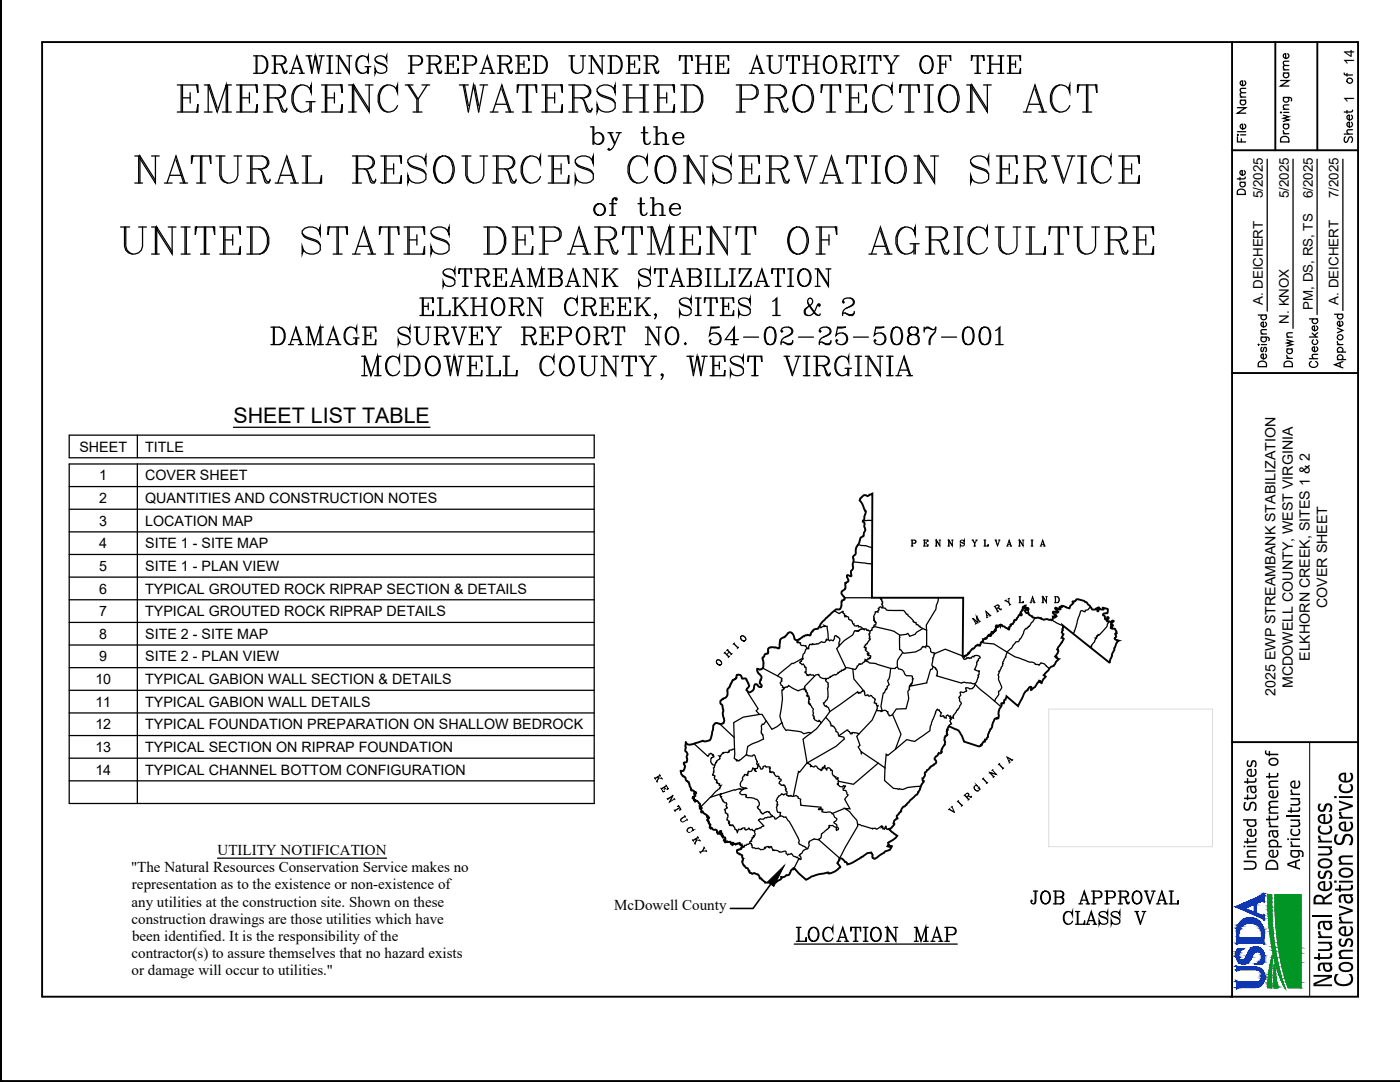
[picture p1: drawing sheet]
<svg xmlns="http://www.w3.org/2000/svg" width="279mm" height="216mm" viewBox="0 0 279 216" stroke-linecap="round" stroke-linejoin="round" font-family="sans-serif">
<defs><g id="words">
<g font-size="6.2">
<text x="265.8" y="197.2" transform="rotate(-90 265.8 197.2)">Natural Resources</text>
<text x="270" y="197" transform="rotate(-90 270 197)">Conservation Service</text>
</g>
<g font-size="5.7">
<text x="205" y="181.7">JOB APPROVAL</text>
<text x="211.3" y="185.6">CLASS V</text>
</g>
<g font-size="4.9">
<text x="271.3" y="29.6" transform="rotate(-90 271.3 29.6)">Sheet of</text>
<text x="259.3" y="74.4" transform="rotate(-90 259.3 74.4)">Drawn</text>
</g>
<text font-size="4.4" x="249.8" y="29.6" transform="rotate(-90 249.8 29.6)">File Name</text>
<text font-size="4.3" x="46.6" y="84.3">SHEET LIST TABLE</text>
<g font-size="4.2">
<text x="250.7" y="173.8" transform="rotate(-90 250.7 173.8)">United States</text>
<text x="255.1" y="173.9" transform="rotate(-90 255.1 173.9)">Department of</text>
<text x="259.5" y="173.6" transform="rotate(-90 259.5 173.6)">Agriculture</text>
</g>
<text font-size="4" x="202.5" y="121.4">L A N D</text>
<g font-size="3">
<text x="43.4" y="170.6">UTILITY NOTIFICATION</text>
<text x="26.2" y="174">&quot;The Natural Resources Conservation Service makes no</text>
<text x="26.3" y="177.5">representation as to the existence or non-existence of</text>
<text x="26.2" y="180.9">any utilities at the construction site. Shown on these</text>
<text x="26.3" y="184.3">construction drawings are those utilities which have</text>
<text x="122.6" y="181.6">McDowell County</text>
<text x="26.3" y="191.2">contractor(s) to assure themselves that no hazard exists</text>
<text x="26.4" y="187.8">been identified. It is the responsibility of the</text>
<text x="26.3" y="194.6">or damage will occur to utilities.&quot;</text>
</g>
<g font-size="2.9">
<text x="15.9" y="90.1">SHEET</text>
<text x="19.8" y="95.9">1</text>
<text x="29" y="95.9">COVER SHEET</text>
<text x="29" y="90.1">TITLE</text>
<text x="19.8" y="100.4">2</text>
<text x="29" y="100.4">QUANTITIES AND CONSTRUCTION NOTES</text>
<text x="19.8" y="104.9">3</text>
<text x="29" y="104.9">LOCATION MAP</text>
<text x="19.8" y="109.4">4</text>
<text x="19.8" y="113.9">5</text>
<text x="29" y="109.4">SITE 1 - SITE MAP</text>
<text x="29" y="113.9">SITE 1 - PLAN VIEW</text>
<text x="19.8" y="118.4">6</text>
<text x="29" y="118.4">TYPICAL GROUTED ROCK RIPRAP SECTION &amp; DETAILS</text>
<text x="19.8" y="123">7</text>
<text x="29" y="123">TYPICAL GROUTED ROCK RIPRAP DETAILS</text>
<text x="19.8" y="132">9</text>
<text x="19.8" y="127.5">8</text>
<text x="29" y="132">SITE 2 - PLAN VIEW</text>
<text x="29" y="127.5">SITE 2 - SITE MAP</text>
<text x="19" y="136.5">10</text>
<text x="29" y="136.5">TYPICAL GABION WALL SECTION &amp; DETAILS</text>
<text x="19" y="141">11</text>
<text x="29" y="141">TYPICAL GABION WALL DETAILS</text>
<text x="19" y="145.5">12</text>
<text x="29" y="145.5">TYPICAL FOUNDATION PREPARATION ON SHALLOW BEDROCK</text>
<text x="19" y="154.6">14</text>
<text x="19" y="150.1">13</text>
<text x="29" y="154.6">TYPICAL CHANNEL BOTTOM CONFIGURATION</text>
<text x="29" y="150.1">TYPICAL SECTION ON RIPRAP FOUNDATION</text>
</g>
<g font-size="2.8">
<text x="270.3" y="12.9" transform="rotate(-90 270.3 12.9)">14</text>
<text x="270.3" y="20.5" transform="rotate(-90 270.3 20.5)">1</text>
<text x="264.8" y="121.3" transform="rotate(-90 264.8 121.3)">COVER SHEET</text>
<text x="261.4" y="131.9" transform="rotate(-90 261.4 131.9)">ELKHORN CREEK, SITES 1 &amp; 2</text>
<text x="258" y="137.3" transform="rotate(-90 258 137.3)">MCDOWELL COUNTY, WEST VIRGINIA</text>
<text x="254.6" y="138.9" transform="rotate(-90 254.6 138.9)">2025 EWP STREAMBANK STABILIZATION</text>
</g>
<g font-size="2.7">
<text x="252" y="39.6" transform="rotate(-90 252 39.6)">5/2025</text>
<text x="257.2" y="39.6" transform="rotate(-90 257.2 39.6)">5/2025</text>
<text x="262" y="39.6" transform="rotate(-90 262 39.6)">6/2025</text>
<text x="267.1" y="39.6" transform="rotate(-90 267.1 39.6)">7/2025</text>
<text x="252" y="60.9" transform="rotate(-90 252 60.9)">A. DEICHERT</text>
<text x="257.2" y="64.6" transform="rotate(-90 257.2 64.6)">N. KNOX</text>
<text x="262" y="61.8" transform="rotate(-90 262 61.8)">PM, DS, RS, TS</text>
<text x="267.1" y="60.8" transform="rotate(-90 267.1 60.8)">A. DEICHERT</text>
</g>
</g></defs>
<!-- layer: 4.Tblk.Text -->
<g fill="none" stroke="#000" stroke-width=".25">
<path d="M255.6 16.1h1.6l-1.6 1.1h1.6M256.1 19.4h1.3a.43 .43 0 0 1 .3 .8M256.1 14.6h1.1M256.1 13.9h1.1M256.3 19.4a.53 .53 0 0 0 0 .8 .53 .53 0 0 0 .8 0 .53 .53 0 0 0-.1-.8M256.3 14.6a.53 .53 0 0 0 0 .7 .53 .53 0 0 0 .8 0 .53 .53 0 0 0-.1-.7M257 10.7a.52 .52 0 0 1 .1 .8 .52 .52 0 0 1-.8 0 .52 .52 0 0 1 .1-.8h.2v1M257.2 13.1l-1 .1-.1 .3 .3 .4M257.2 12.2l-1 .1-.1 .4 .3 .4M247 38a.89 .89 0 0 1 1.5 .3v.5h-1.6zM247.5 36.4h1M247.5 35.4v.5"/>
<path d="M247.7 36.4a.51 .51 0 0 0-.1 .7 .51 .51 0 0 0 .8 0 .51 .51 0 0 0-.1-.7M248.3 34a.5 .5 0 0 1 .1 .8 .5 .5 0 0 1-.7 0 .5 .5 0 0 1 .1-.8h.1v.9M248.5 35.3l-.1 .3-.2 .1h-1.3M252.9 31.8v30.3M255.6 27.5a.92 .92 0 0 1 1.6 .3v.5h-1.6zM255.6 22.4v.1zM256.1 26a.53 .53 0 0 0 .5 .7M256.1 23l1.1 .3-1.1 .3 1.1 .3-1.1 .3M256.1 26.7h1.1M256.1 24.8h1.1M256.1 21.8h1.1M256.2 22.4h1"/>
<path d="M256.3 24.8a.53 .53 0 0 0 0 .8 .53 .53 0 0 0 .8 0 .53 .53 0 0 0-.1-.8M257.2 20.9l-1 .1-.1 .4 .3 .4M258.1 31.8v33.7M262.9 31.8v31M268 31.8v30.2M251.1 68.8h.2zM251.1 62.9h1.7M251.2 72.4a.92 .92 0 0 1 1.6 .2v.6h-1.7zM251.7 67.3h1.2a.43 .43 0 0 1 .3 .7M251.7 66.6h1.1M251.7 68.8h1.1M251.9 69.3a.51 .51 0 0 0 0 .9l.1-.1 .3-.7 .2-.1a.49 .49 0 0 1 0 .9"/>
<path d="M251.9 67.3a.53 .53 0 0 0-.1 .7 .53 .53 0 0 0 .8 0 .53 .53 0 0 0-.1-.7M251.9 62.9a.53 .53 0 0 0-.1 .7 .53 .53 0 0 0 .8 0 .53 .53 0 0 0-.1-.7M252.5 70.7a.52 .52 0 0 1 .1 .7 .52 .52 0 0 1-.8 0 .52 .52 0 0 1 .2-.7h.1v.9M252.5 64.3a.52 .52 0 0 1 .1 .8 .52 .52 0 0 1-.8 0 .52 .52 0 0 1 .2-.8h.1v.9M252.8 65.8h-1.1v.5l.3 .3M261.3 71.6h1.7M261.3 67.2h1.7M261.3 63.6h1.7M261.7 72.1a.6 .6 0 0 0-.4 .7 .6 .6 0 0 0 .6 .5h.4a.6 .6 0 0 0 .7-.5 .6 .6 0 0 0-.4-.7M261.9 66.5l.8 .7M262.1 67.8a.53 .53 0 0 0-.1 .8 .53 .53 0 0 0 .8 0 .53 .53 0 0 0-.1-.8M262.1 63.6a.53 .53 0 0 0-.1 .8 .53 .53 0 0 0 .8 0 .53 .53 0 0 0-.1-.8"/>
<path d="M262.7 69.2a.52 .52 0 0 1 .1 .8 .52 .52 0 0 1-.7 0 .52 .52 0 0 1 .1-.8h.1v1M262.7 65a.52 .52 0 0 1 .1 .8 .52 .52 0 0 1-.7 0 .52 .52 0 0 1 .1-.8h.1v1M263 70.7l-1.1 .1v.4l.3 .4M263 66.4l-.7 .5M266.4 62.7h1.6M266.9 68.1a.54 .54 0 0 0 .5 .7M266.9 65.5l1.1 .4-1.1 .5M266.9 71.8h1.7M266.9 70.3h1.7M266.9 68.8h1.1M267.1 71.8a.53 .53 0 0 1 0-.8 .53 .53 0 0 1 .7 0 .53 .53 0 0 1 0 .8M267.1 70.3a.53 .53 0 0 1 0-.8 .53 .53 0 0 1 .7 0 .53 .53 0 0 1 0 .8"/>
<path d="M267.1 62.7a.53 .53 0 0 0 0 .8 .53 .53 0 0 0 .7 0 .53 .53 0 0 0 0-.8M267.5 72.4v.8M267.8 64.1a.52 .52 0 0 1 .1 .8 .52 .52 0 0 1-.8 0 .52 .52 0 0 1 .1-.8h.2v1M268 72.1l-1.6 .7 1.6 .6"/>
<circle cx="267.4" cy="67.3" r=".55"/>
</g>
<!-- layer: 4.Tblk.Brdr.Line -->
<path d="M8.4 8.4h237.5v190.5h-237.5zM245.9 8.4h25.1v190.5h-25.4M254.5 8.4v21.6M262.9 8.4v21.6M245.9 30h25.1M245.9 74.4h25.1M245.9 148.1h25.1" fill="none" stroke="#000" stroke-width=".38"/>
<!-- layer: 0 -->
<path d="M0 0v215.9h279.4" fill="none" stroke="#000" stroke-width=".76"/>
<!-- layer: 4.Tblk.Logo -->
<path d="M261.4 148.1v50.8" fill="none" stroke="#000" stroke-width=".2"/>
<g fill="#00f" stroke="#00f" stroke-width=".2">
<path d="M247 193h.2z"/>
<path d="M247.2 193h2.8z"/>
<path d="M250 193h.8z"/>
<path d="M250.8 193h.2z"/>
<path d="M251 193l.1 .1z"/>
<path d="M251.1 193.1h.2z"/>
<path d="M251.3 193.1l.2 .1z"/>
<path d="M246.8 193.2v.1z"/>
<path d="M251.5 193.2l.2 .1z"/>
<path d="M251.7 193.3l.1 .1z"/>
<path d="M249.9 193.5h.8z"/>
<path d="M247.1 193.5h2.8z"/>
<path d="M251.4 193.7l.1 .1z"/>
<path d="M251.7 194.1l.1 .1z"/>
<path d="M252.2 194.1v.1z"/>
<path d="M251.8 194.2v.1z"/>
<path d="M252.2 194.2l.1 .1z"/>
<path d="M251.8 194.4l.1 .2z"/>
<path d="M252.3 194.4v.2z"/>
<path d="M251.9 194.6v.1z"/>
<path d="M252.3 194.6v.1z"/>
<path d="M251.9 194.7v.2z"/>
<path d="M252.3 194.7v.2z"/>
<path d="M251.9 194.9v.1z"/>
<path d="M252.3 194.9v.1z"/>
<path d="M251.9 195l-.1 .1z"/>
<path d="M252.3 195v.1z"/>
<path d="M251.8 195.2v.1z"/>
<path d="M252.3 195.2v.1z"/>
<path d="M251.8 195.3l-.1 .1z"/>
<path d="M252.3 195.3v.1z"/>
<path d="M251.7 195.4v.1z"/>
<path d="M252.3 195.4v.1z"/>
<path d="M251.7 195.5l-.1 .1z"/>
<path d="M251.3 195.8h.1z"/>
<path d="M251 195.9h.1z"/>
<path d="M250.8 196l.1-.1z"/>
<path d="M250.7 196h.1z"/>
<path d="M250.4 196h.2z"/>
<path d="M247.1 196h3.3z"/>
<path d="M246.8 196.1v.1z"/>
<path d="M252.1 196.1l-.1 .1z"/>
<path d="M246.8 196.2v.2z"/>
<path d="M252 196.2l-.1 .2z"/>
<path d="M246.8 196.4v.1z"/>
<path d="M251.9 196.4l-.1 .1z"/>
<path d="M246.8 196.5v.2z"/>
<path d="M251.8 196.5l-.2 .2z"/>
<path d="M246.8 196.7v.1z"/>
<path d="M251.5 196.8l.1-.1z"/>
<path d="M251.3 196.9l.2-.1z"/>
<path d="M251.1 196.9h.2z"/>
<path d="M250.9 197l.2-.1z"/>
<path d="M250.8 197h.1z"/>
<path d="M250.6 197.1l.2-.1z"/>
<path d="M247.1 197.1h.5z"/>
</g>
<g fill="#0037dd" stroke="#0037dd" stroke-width=".2">
<path d="M252.2 179.9h.1z"/>
<path d="M252.2 182.6h-.1z"/>
<path d="M249.2 183.1h.5z"/>
<path d="M252.1 188.3h.1z"/>
<path d="M246.8 188.3h.1z"/>
<path d="M248.1 192.4h.2z"/>
<path d="M250.6 192.4h1.3z"/>
<path d="M246.8 197.1h.1z"/>
<path d="M252.1 178.4l.1 .1zM252.1 178.4l.1 .1h-.1z"/>
<path d="M252.1 178.5l.1 .1zM252 178.6h.2z"/>
<path d="M252 178.6h.2zM251.9 178.6h.3z"/>
<path d="M251.9 178.6l.3 .1zM251.7 178.7h.5z"/>
<path d="M251.7 178.7l.5 .1v-.1zM251.4 178.8l.3-.1 .5 .1z"/>
<path d="M251.4 178.8l.8 .1zM251.2 178.9h1z"/>
<path d="M251.2 178.9l1 .1zM251.1 179h1.1z"/>
<path d="M251.1 179l1.1 .2v-.2zM250.7 179.2l.4-.2 1.1 .2z"/>
<path d="M250.7 179.2l1.5 .1zM250.4 179.3h1.8z"/>
<path d="M250.4 179.3l1.8 .1zM250.2 179.4h2z"/>
<path d="M250.2 179.4l2 .1v-.1zM249.9 179.5l.3-.1 2 .1z"/>
<path d="M249.9 179.5l2.3 .1zM249.8 179.6h2.4z"/>
<path d="M249.8 179.6h2.4zM249.6 179.6h2.6z"/>
<path d="M249.6 179.6l2.7 .2-.1-.2zM249.3 179.8l.3-.2 2.7 .2z"/>
<path d="M252 179.8h.3zM252 179.8h.3z"/>
<path d="M249.3 179.8h2.6zM249.2 179.8h2.6z"/>
<path d="M249.2 179.8h2.6zM249.2 179.8h2.6z"/>
<path d="M249.2 179.8h2.6zM249.1 179.9h2.6z"/>
<path d="M252.1 179.8l.2 .1zM252.1 179.8l.2 .1z"/>
<path d="M249.1 179.9h2.6zM249 179.9h2.6z"/>
<path d="M249 179.9h2.6zM248.8 180h2.6z"/>
<path d="M248.8 180h2.6zM248.7 180h2.6z"/>
<path d="M248.7 180h2.6zM248.5 180.1h2.6z"/>
<path d="M248.5 180.1h2.6zM248.5 180.1h2.5z"/>
<path d="M248.5 180.1h2.5zM248.3 180.2h2.5z"/>
<path d="M248.3 180.2h2.5zM248.2 180.2h2.6z"/>
<path d="M248.2 180.2l2.6 .1zM248 180.3h2.8z"/>
<path d="M248 180.3l2.8 .1v-.1zM247.8 180.4l.2-.1 2.8 .1z"/>
<path d="M247.8 180.4h3zM247.8 180.4h3z"/>
<path d="M250.3 180.4l.5 .1zM250.3 180.4l.5 .1z"/>
<path d="M247.8 180.4h2.5zM247.5 180.5h2.6z"/>
<path d="M247.5 180.5h2.6zM247.4 180.6h2.5z"/>
<path d="M247.4 180.6l2.2 .1 .3-.1zM247.1 180.7l.3-.1 2.2 .1z"/>
<path d="M247.1 180.7l2.2 .2 .3-.2zM246.8 180.9l.3-.2 2.2 .2z"/>
<path d="M246.8 180.9h2.5zM246.6 180.9h2.6z"/>
<path d="M246.6 180.9h2.6zM246.6 180.9h2.6z"/>
<path d="M246.6 180.9h2.6zM246.6 180.9h2.5z"/>
<path d="M246.6 180.9h2.5zM246.6 180.9h2.5z"/>
<path d="M246.6 180.9h2.5zM246.6 180.9l2.5 .1z"/>
<path d="M246.6 181h2.5zM246.6 181h2.4z"/>
<path d="M246.7 181l1.8 .2 .5-.2zM246.7 181l1.8 .2h-1.3z"/>
<path d="M247.2 181.2h1.3zM247.2 181.2h1.2z"/>
<path d="M247.3 181.2l2 .4-.9-.4zM247.3 181.2l2 .4h-1.1z"/>
<path d="M250.3 180.5l.5 1.5v-1.5zM250.3 180.5l.5 1.5h-.5z"/>
<path d="M248.2 181.6l2 .4-.9-.4zM248.2 181.6l2 .4h-1.1z"/>
<path d="M250.3 182h.5zM250.3 182h.5z"/>
<path d="M249.1 182h1.2zM249.1 182h1.2z"/>
<path d="M249.2 182l1.6 .2v-.2zM249.2 182l1.6 .2h-1.3z"/>
<path d="M249.5 182.2l1.4 .1zM249.5 182.2l1.4 .1z"/>
<path d="M249.7 182.3l1.4 .1zM249.7 182.3l1.4 .1z"/>
<path d="M249.9 182.4h1.2zM249.9 182.4h1.2z"/>
<path d="M249.9 182.4l1.5 .1zM249.9 182.4l1.5 .1z"/>
<path d="M250.2 182.5l1.4 .1zM250.2 182.5l1.4 .1z"/>
<path d="M250.4 182.6h1.3zM250.4 182.6h1.3z"/>
<path d="M252.1 182.6l.1 .1zM252.1 182.7h.1z"/>
<path d="M250.5 182.6l1.4 .1zM250.5 182.6l1.4 .1z"/>
<path d="M252.1 182.7h.1zM252 182.7h.2z"/>
<path d="M250.6 182.7h1.4zM250.6 182.7h1.4z"/>
<path d="M250.6 182.7l1.6 .1zM250.6 182.7l1.6 .1z"/>
<path d="M250.9 182.8l1.3 .2v-.2zM250.9 182.8l1.3 .2h-.9z"/>
<path d="M249.2 183.1h.5zM249.2 183.1h.5z"/>
<path d="M249.2 183.1h.7zM249 183.1h.9z"/>
<path d="M249 183.1h1zM248.9 183.1h1.1z"/>
<path d="M251.3 183l.9 .1v-.1zM251.3 183l.9 .1z"/>
<path d="M248.9 183.1l1.3 .1zM248.7 183.2h1.5z"/>
<path d="M248.7 183.2h1.5zM248.7 183.2h1.5z"/>
<path d="M248.7 183.2l1.7 .1zM248.5 183.3h1.9z"/>
<path d="M251.7 183.1l.5 .2v-.2zM251.7 183.1l.5 .2z"/>
<path d="M248.5 183.3h2zM248.5 183.3h2z"/>
<path d="M252 183.3l.2 .1zM252 183.3l.2 .1z"/>
<path d="M248.5 183.3l2.2 .1-.2-.1zM248.2 183.4l.3-.1 2.2 .1z"/>
<path d="M248.2 183.4h2.6zM248.2 183.4h2.6z"/>
<path d="M252.1 183.4l.1 .1v-.1zM252.1 183.4l.1 .1z"/>
<path d="M248.2 183.4l2.8 .2-.2-.2zM248 183.6l.2-.2 2.8 .2z"/>
<path d="M248 183.6h3zM247.9 183.6h3.1z"/>
<path d="M247.9 183.6l3.3 .1-.2-.1zM247.7 183.7l.2-.1 3.3 .1z"/>
<path d="M247.7 183.7l3.6 .1zM247.7 183.7l3.6 .1h-3.6z"/>
<path d="M247.7 183.8l3.7 .1-.1-.1zM247.7 183.8l3.7 .1h-3.8z"/>
<path d="M247.6 183.9l3.9 .1-.1-.1zM247.6 183.9l3.9 .1h-4z"/>
<path d="M247.5 184l4.1 .2-.1-.2zM247.5 184l4.1 .2h-4.3z"/>
<path d="M247.3 184.2h4.3zM247.3 184.2h4.3z"/>
<path d="M247.3 184.2h2zM247.3 184.2h1.7z"/>
<path d="M249.6 184.2h2.1zM249.6 184.2h2.1z"/>
<path d="M249.9 184.2l1.8 .1zM249.9 184.2l1.8 .1z"/>
<path d="M247.3 184.2h1.7zM247.3 184.2l1.5 .1z"/>
<path d="M250.1 184.3h1.6zM250.1 184.3h1.6z"/>
<path d="M250.2 184.3h1.5zM250.2 184.3h1.5z"/>
<path d="M247.3 184.3h1.5zM247.3 184.3l1.2 .1h-1.3z"/>
<path d="M250.3 184.3l1.5 .1zM250.3 184.3l1.5 .1z"/>
<path d="M250.5 184.4l1.3 .1zM250.5 184.4l1.3 .1z"/>
<path d="M250.7 184.5h1.1zM250.7 184.5h1.1z"/>
<path d="M247.2 184.4l1 .1 .3-.1zM247.2 184.4l1 .1h-1.1zM247.1 184.5h1.1zM247.1 184.5h1.1z"/>
<path d="M250.8 184.5l1.1 .1zM250.8 184.5l1.1 .1z"/>
<path d="M250.9 184.6l1 .1zM250.9 184.6l1 .1z"/>
<path d="M251 184.7h.9zM251 184.7h.9z"/>
<path d="M247.1 184.5l.8 .2 .3-.2zM247.1 184.5l.8 .2h-.8z"/>
<path d="M251.1 184.7l.9 .1zM251.1 184.7l.9 .1z"/>
<path d="M247.1 184.7l.7 .2 .1-.2zM247.1 184.7l.7 .2h-.8z"/>
<path d="M251.2 184.8l.8 .1zM251.2 184.8l.8 .1z"/>
<path d="M247 184.9h.8zM247 184.9h.7z"/>
<path d="M251.3 184.9h.7zM251.3 184.9h.7z"/>
<path d="M251.3 184.9l.7 .1zM251.3 184.9l.7 .1z"/>
<path d="M247 184.9l.5 .2 .2-.2zM247 184.9l.5 .2h-.6z"/>
<path d="M251.4 185l.7 .2-.1-.2zM251.4 185l.7 .2h-.6z"/>
<path d="M251.5 185.2h.6zM251.5 185.2h.6z"/>
<path d="M246.9 185.1l.6 .2v-.2zM246.9 185.1l.6 .2h-.6z"/>
<path d="M251.5 185.2l.6 .1v-.1zM251.5 185.2l.6 .1h-.5z"/>
<path d="M246.9 185.3l.5 .1 .1-.1zM246.9 185.3l.5 .1h-.6z"/>
<path d="M251.6 185.3l.6 .1-.1-.1zM251.6 185.3l.6 .1h-.6z"/>
<path d="M251.6 185.4l.6 .1zM251.6 185.4l.6 .1z"/>
<path d="M246.8 185.4l.5 .3 .1-.3zM246.8 185.4l.5 .3h-.5z"/>
<path d="M246.8 185.7h.5zM246.8 185.7h.5z"/>
<path d="M251.7 185.5l.5 .2v-.2zM251.7 185.5l.5 .2h-.5z"/>
<path d="M251.7 185.7h.5zM251.7 185.7h.5z"/>
<path d="M246.8 185.7l.4 .2 .1-.2zM246.8 185.7l.4 .2h-.4z"/>
<path d="M251.7 185.7l.5 .2v-.2zM251.7 185.7l.5 .2h-.4z"/>
<path d="M251.8 185.9l.4 .1zM251.8 185.9l.4 .1z"/>
<path d="M246.8 185.9l.4 .3v-.3zM246.8 185.9l.4 .3h-.4z"/>
<path d="M251.8 186l.4 .2v-.2zM251.8 186l.4 .2h-.4z"/>
<path d="M246.8 186.2h.4zM246.8 186.2h.4z"/>
<path d="M251.8 186.2l.4 .1zM251.8 186.2l.4 .1z"/>
<path d="M251.8 186.3l.4 .2v-.2zM251.8 186.3l.4 .2h-.4z"/>
<path d="M251.8 186.5l.4 .3v-.3zM251.8 186.5l.4 .3h-.4z"/>
<path d="M246.8 186.2l.4 .7v-.7zM246.8 186.2l.4 .7h-.4z"/>
<path d="M251.8 186.8l.4 .4v-.4zM251.8 186.8l.4 .4h-.4z"/>
<path d="M246.8 186.9l.4 .3v-.3zM246.8 186.9l.4 .3h-.4z"/>
<path d="M246.8 187.2l5.4 1v-1zM246.8 187.2l5.4 1h-5.4z"/>
<path d="M251.9 188.2h.3zM251.9 188.2h.3z"/>
<path d="M246.8 188.2h.3zM246.8 188.2h.2z"/>
<path d="M252 188.2h.2zM252 188.2h.2z"/>
<path d="M246.8 188.2h.2zM246.8 188.2l.1 .1z"/>
<path d="M252.1 188.2l.1 .1zM252.1 188.2l.1 .1z"/>
<path d="M250.6 188.9h.3zM250.4 188.9h.5z"/>
<path d="M250.4 188.9h.6zM250.3 188.9h.7z"/>
<path d="M250.3 188.9l.8 .1zM250.1 189h1zM250.1 189h1zM250.1 189h1z"/>
<path d="M250.1 189l1.2 .1zM250 189.1h1.3z"/>
<path d="M250 189.1h1.3zM250 189.1h1.3z"/>
<path d="M249.9 189.1h1.5zM249.8 189.1h1.6zM249.8 189.1h1.6zM249.8 189.1h1.6z"/>
<path d="M249.8 189.1l1.8 .1zM249.7 189.2h1.9z"/>
<path d="M249.7 189.2h1.9zM249.7 189.2h1.9z"/>
<path d="M249.7 189.2l2 .1zM249.7 189.2l2 .1h-2.1z"/>
<path d="M249.6 189.3l2.2 .1zM249.6 189.3l2.2 .1z"/>
<path d="M247 189.4h1.2zM247 189.4h1.1z"/>
<path d="M247 189.4h1.1zM247 189.4h1z"/>
<path d="M249.5 189.4l2.3 .1zM249.5 189.4l2.3 .1z"/>
<path d="M247 189.4h1zM247 189.4l.9 .1z"/>
<path d="M246.9 189.5h1zM246.9 189.5h1z"/>
<path d="M246.9 189.5h1zM246.9 189.5h.9z"/>
<path d="M249.4 189.5l2.5 .1-.1-.1zM249.4 189.5l2.5 .1h-2.5z"/>
<path d="M249.4 189.6h2.5zM249.4 189.6h2.5z"/>
<path d="M246.9 189.5h.9zM246.9 189.5l.8 .1z"/>
<path d="M246.9 189.6h.8zM246.9 189.6h.8z"/>
<path d="M249.4 189.6l2.6 .1-.1-.1zM249.4 189.6l2.6 .1h-2.7z"/>
<path d="M246.9 189.6l.6 .1 .2-.1zM246.9 189.6l.6 .1h-.7z"/>
<path d="M249.3 189.7l2.8 .1zM249.3 189.7l2.8 .1h-2.9z"/>
<path d="M246.8 189.7h.7zM246.8 189.7l.7 .1z"/>
<path d="M246.8 189.8h.7zM246.8 189.8l.6 .1z"/>
<path d="M249.2 189.8l2.9 .1zM249.2 189.8l2.9 .1z"/>
<path d="M249.2 189.9h2.9zM249.2 189.9h2.9z"/>
<path d="M249.2 189.9h1.8zM249.2 189.9h1.7z"/>
<path d="M249.2 189.9h1.5zM249.2 189.9h1.7z"/>
<path d="M251.1 189.9h1zM251.1 189.9h1z"/>
<path d="M249.2 189.9h1.5zM249.2 189.9h1.4z"/>
<path d="M251.2 189.9l1 .1zM251.2 189.9l1 .1z"/>
<path d="M246.8 189.9l.5 .1 .1-.1zM246.8 189.9l.5 .1h-.5z"/>
<path d="M246.8 190h.5zM246.8 190h.5z"/>
<path d="M249.1 189.9h1.5zM249.1 189.9l1.4 .1z"/>
<path d="M251.3 190h.9zM251.3 190h.9z"/>
<path d="M249.1 190h1.4zM249.1 190h1.4z"/>
<path d="M251.4 190h.8zM251.4 190h.8z"/>
<path d="M251.5 190l.7 .1zM251.5 190l.7 .1z"/>
<path d="M249.1 190h1.4zM249.1 190l1.2 .1h-1.2z"/>
<path d="M246.8 190l.5 .1v-.1zM246.8 190l.5 .1h-.6z"/>
<path d="M251.5 190.1l.7 .1zM251.5 190.1l.7 .1zM251.6 190.2h.6zM251.6 190.2h.6z"/>
<path d="M249.1 190.1h1.2zM249.1 190.1l1.2 .1z"/>
<path d="M246.7 190.1h.6zM246.7 190.1l.5 .1z"/>
<path d="M249 190.2h1.3zM249 190.2h1.2z"/>
<path d="M251.6 190.2l.7 .1zM251.6 190.2l.7 .1z"/>
<path d="M249 190.2h1.2zM249 190.2l1.2 .1z"/>
<path d="M246.7 190.2h.5zM246.7 190.2l.5 .1z"/>
<path d="M251.7 190.3h.6zM251.7 190.3h.6z"/>
<path d="M251.7 190.3l.6 .1zM251.7 190.3l.6 .1z"/>
<path d="M249 190.3l1.1 .1 .1-.1zM249 190.3l1.1 .1h-1.2z"/>
<path d="M246.7 190.3l.5 .1v-.1zM246.7 190.3l.5 .1h-.5z"/>
<path d="M246.7 190.4h.5zM246.7 190.4h.5z"/>
<path d="M251.8 190.4l.5 .1zM251.8 190.4l.5 .1z"/>
<path d="M251.8 190.5h.5zM251.8 190.5h.5z"/>
<path d="M248.9 190.4l1.1 .1 .1-.1zM248.9 190.4l1.1 .1h-1.1z"/>
<path d="M248.9 190.5h1.1zM248.9 190.5h1.1z"/>
<path d="M246.7 190.4l.4 .2 .1-.2zM246.7 190.4l.4 .2h-.4z"/>
<path d="M251.8 190.5l.5 .1v-.1zM251.8 190.5l.5 .1h-.4z"/>
<path d="M251.9 190.6h.4zM251.9 190.6h.4z"/>
<path d="M246.7 190.6h.4zM246.7 190.6h.4z"/>
<path d="M246.7 190.6l.4 .1zM246.7 190.6l.4 .1z"/>
<path d="M248.9 190.5l1 .2 .1-.2zM248.9 190.5l1 .2h-1.1z"/>
<path d="M248.8 190.7h1.1zM248.8 190.7h1.1z"/>
<path d="M251.9 190.6l.4 .2v-.2zM251.9 190.6l.4 .2h-.4zM251.9 190.8h.4zM251.9 190.8h.4z"/>
<path d="M246.7 190.7l.4 .1v-.1zM246.7 190.7l.4 .1h-.4z"/>
<path d="M246.7 190.8h.4zM246.7 190.8h.4z"/>
<path d="M246.7 190.8l.5 .1zM246.7 190.8l.5 .1z"/>
<path d="M251.9 190.8l.4 .1v-.1zM251.9 190.8l.4 .1h-.4z"/>
<path d="M248.8 190.7l1 .3 .1-.3zM248.8 190.7l1 .3h-1.1z"/>
<path d="M251.9 190.9l.4 .1zM251.9 190.9l.4 .1z"/>
<path d="M248.7 191h1.1zM248.7 191h1.1z"/>
<path d="M246.7 190.9l.5 .1zM246.7 190.9l.5 .1h-.5z"/>
<path d="M246.7 191h.5zM246.7 191h.5z"/>
<path d="M251.9 191l.4 .1v-.1zM251.9 191l.4 .1h-.4z"/>
<path d="M246.7 191l.5 .1zM246.7 191l.5 .1z"/>
<path d="M251.9 191.1h.4zM251.9 191.1h.4z"/>
<path d="M248.6 191l1.1 .2 .1-.2zM248.6 191l1.1 .2h-1.2z"/>
<path d="M248.5 191.2h1.2zM248.5 191.2h1.2z"/>
<path d="M246.8 191.1l.5 .1zM246.8 191.1l.5 .1z"/>
<path d="M246.8 191.2l.5 .1zM246.8 191.2l.5 .1z"/>
<path d="M251.9 191.1l.4 .2v-.2zM251.9 191.1l.4 .2h-.4z"/>
<path d="M248.5 191.2h1.2zM248.5 191.2l1.2 .1h-1.3z"/>
<path d="M251.9 191.3h.4zM251.9 191.3h.4z"/>
<path d="M246.8 191.3l.6 .1zM246.8 191.3l.6 .1z"/>
<path d="M248.4 191.3h1.3zM248.3 191.4h1.3z"/>
<path d="M246.8 191.4h.7zM246.8 191.4h.7z"/>
<path d="M246.9 191.4h.6zM246.9 191.4h.6z"/>
<path d="M248.3 191.4h1.3zM248.3 191.5h1.3z"/>
<path d="M248.3 191.5h1.3zM248.2 191.5h1.4z"/>
<path d="M251.8 191.3l.5 .2v-.2zM251.8 191.3l.5 .2h-.5z"/>
<path d="M246.9 191.4l.7 .1zM246.9 191.4l.7 .1z"/>
<path d="M251.8 191.5h.5zM251.8 191.5h.5z"/>
<path d="M248.2 191.5h1.4zM248.1 191.5h1.4z"/>
<path d="M246.9 191.5h.8zM246.9 191.5h.8z"/>
<path d="M248.1 191.5h1.4zM247.9 191.5h1.6z"/>
<path d="M246.9 191.5h.9zM246.9 191.5h.9z"/>
<path d="M246.9 191.5h2.6zM246.9 191.5l2.6 .1zM246.9 191.6h2.6zM246.9 191.6h2.6z"/>
<path d="M251.8 191.5l.4 .2 .1-.2zM251.8 191.5l.4 .2h-.5z"/>
<path d="M251.7 191.7h.5zM251.7 191.7h.5z"/>
<path d="M246.9 191.6l2.5 .1 .1-.1zM246.9 191.6l2.5 .1h-2.4z"/>
<path d="M247 191.7h2.4zM247 191.7l2.4 .1z"/>
<path d="M251.6 191.7l.6 .2v-.2zM251.6 191.7l.6 .2h-.7z"/>
<path d="M251.5 191.9h.7zM251.5 191.9h.6z"/>
<path d="M247.1 191.8l2.1 .1 .2-.1zM247.1 191.8l2.1 .1h-2.1zM247.1 191.9h2.1zM247.1 191.9h2.1z"/>
<path d="M251.5 191.9l.6 .1v-.1zM251.3 192l.2-.1 .6 .1z"/>
<path d="M251.3 192h.8zM251.3 192h.8z"/>
<path d="M247.1 191.9l2 .1 .1-.1zM247.1 191.9l2 .1h-1.8z"/>
<path d="M247.3 192h1.8zM247.3 192l1.8 .1z"/>
<path d="M251.3 192h.8zM251.2 192.1h.9z"/>
<path d="M247.3 192.1h1.8zM247.3 192.1l1.7 .1z"/>
<path d="M247.4 192.2h1.6zM247.4 192.2h1.5z"/>
<path d="M251.2 192.1h.9zM251 192.2h1z"/>
<path d="M251 192.2h1zM251 192.2h1z"/>
<path d="M247.5 192.2h1.4zM247.5 192.2h1.3z"/>
<path d="M251 192.2h1zM250.9 192.3h1.1z"/>
<path d="M247.6 192.2h1.2zM247.6 192.2l1.2 .1z"/>
<path d="M250.9 192.3h1.1zM250.8 192.3h1.2z"/>
<path d="M247.6 192.3h1.2zM247.6 192.3h1.1z"/>
<path d="M250.8 192.3h1.2zM250.8 192.3h1.2z"/>
<path d="M247.7 192.3h1zM247.7 192.3h.9z"/>
<path d="M250.8 192.3h1.2zM250.7 192.3h1.3z"/>
<path d="M250.7 192.3h1.3zM250.6 192.3h1.4z"/>
<path d="M247.8 192.3h.8zM247.8 192.3h.7z"/>
<path d="M247.9 192.3h.6zM247.9 192.3l.6 .1z"/>
<path d="M250.6 192.3h1.4zM250.6 192.3l1.3 .1z"/>
<path d="M247.9 192.4h.6zM247.9 192.4h.4z"/>
<path d="M250.6 192.4h1.3zM250.6 192.4h1.3z"/>
<path d="M248 192.4h.3zM248 192.4h.3z"/>
<path d="M250.6 192.4h1.3zM250.6 192.4h1.3zM250.6 192.4h1.3z"/>
<path d="M250.6 192.4h1.3zM250.6 192.4h1.3z"/>
<path d="M246.8 192.8l.1 .1zM246.8 192.8l.1 .1z"/>
<path d="M246.8 192.9h.1zM246.8 192.9h.1z"/>
<path d="M246.8 192.9l.2 .1zM246.8 192.9l.2 .1z"/>
<path d="M246.8 193h.4zM246.8 193h.4z"/>
<path d="M246.8 193h3.2zM246.8 193h3.2z"/>
<path d="M246.8 193h4zM246.8 193h4z"/>
<path d="M246.8 193h4.2zM246.8 193h4.2z"/>
<path d="M246.8 193l4.3 .1zM246.8 193l4.3 .1z"/>
<path d="M246.8 193.1h4.5zM246.8 193.1h4.5z"/>
<path d="M246.8 193.1l4.7 .1zM246.8 193.1l4.7 .1z"/>
<path d="M246.8 193.2l4.9 .1-.2-.1zM246.8 193.2l4.9 .1h-4.9z"/>
<path d="M246.8 193.3l5 .1zM246.8 193.3l5 .1z"/>
<path d="M246.8 193.4l5 .1zM246.8 193.4l5 .1z"/>
<path d="M246.8 193.5h3.9zM246.8 193.5h.3z"/>
<path d="M246.8 193.5h.3zM246.8 193.5h.3z"/>
<path d="M250.7 193.5h1.2zM250.7 193.5h1.2z"/>
<path d="M246.8 193.5h.3zM246.8 193.5h.2z"/>
<path d="M250.8 193.5h1.1zM250.8 193.5h1.1z"/>
<path d="M250.9 193.5h1zM250.9 193.5h1z"/>
<path d="M246.8 193.5h.2zM246.8 193.5h.1z"/>
<path d="M251 193.5h.9zM251 193.5h.9z"/>
<path d="M251.1 193.5l.8 .1zM251.1 193.5l.8 .1z"/>
<path d="M246.8 193.5h.1zM246.8 193.5l.1 .1z"/>
<path d="M251.2 193.6h.8zM251.2 193.6h.8z"/>
<path d="M251.3 193.6l.7 .1zM251.3 193.6l.7 .1z"/>
<path d="M251.3 193.7h.7zM251.3 193.7h.7z"/>
<path d="M251.4 193.7l.7 .1zM251.4 193.7l.7 .1z"/>
<path d="M251.5 193.8h.6zM251.5 193.8h.6z"/>
<path d="M251.5 193.8l.6 .1zM251.5 193.8l.6 .1z"/>
<path d="M251.6 193.9h.6zM251.6 193.9h.6z"/>
<path d="M251.6 193.9l.6 .1zM251.6 193.9l.6 .1z"/>
<path d="M251.7 194l.5 .1zM251.7 194l.5 .1z"/>
<path d="M251.7 194.1l.5 .1zM251.7 194.1l.5 .1z"/>
<path d="M251.8 194.2h.4zM251.8 194.2h.4z"/>
<path d="M251.8 194.2l.5 .1-.1-.1zM251.8 194.2l.5 .1h-.5z"/>
<path d="M251.8 194.3l.5 .1zM251.8 194.3l.5 .1z"/>
<path d="M251.8 194.4h.5zM251.8 194.4h.5z"/>
<path d="M251.8 194.4l.5 .2v-.2zM251.8 194.4l.5 .2h-.4z"/>
<path d="M251.9 194.6h.4zM251.9 194.6h.4z"/>
<path d="M251.9 194.6l.4 .1v-.1zM251.9 194.6l.4 .1h-.4z"/>
<path d="M251.9 194.7l.4 .2v-.2zM251.9 194.7l.4 .2h-.4z"/>
<path d="M251.9 194.9h.4zM251.9 194.9h.4z"/>
<path d="M251.9 194.9l.4 .1v-.1zM251.9 194.9l.4 .1h-.4z"/>
<path d="M251.9 195l.4 .1v-.1zM251.9 195l.4 .1h-.5z"/>
<path d="M251.8 195.1l.5 .1zM251.8 195.1l.5 .1z"/>
<path d="M251.8 195.2l.5 .1v-.1zM251.8 195.2l.5 .1h-.5z"/>
<path d="M251.8 195.3l.5 .1v-.1zM251.8 195.3l.5 .1h-.6zM251.7 195.4h.6zM251.7 195.4h.6z"/>
<path d="M251.7 195.4l.6 .1v-.1zM251.7 195.4l.6 .1h-.6z"/>
<path d="M251.7 195.5h.6zM251.7 195.5l.5 .1h-.6z"/>
<path d="M251.6 195.6h.6zM251.6 195.6l.6 .1z"/>
<path d="M251.5 195.7h.7zM251.5 195.7h.7z"/>
<path d="M251.5 195.7h.7zM251.4 195.8h.8z"/>
<path d="M251.4 195.8h.8zM251.3 195.8h.9z"/>
<path d="M246.8 195.8l.1 .1zM246.8 195.8l.1 .1z"/>
<path d="M251.3 195.8h.9zM251.2 195.9h1z"/>
<path d="M251.2 195.9h1zM251.2 195.9h1z"/>
<path d="M251.2 195.9h1zM251 195.9h1.1z"/>
<path d="M246.8 195.9h.2zM246.8 195.9h.2z"/>
<path d="M251 195.9h1.1zM250.8 196h1.3z"/>
<path d="M250.8 196h1.3zM250.6 196h1.5z"/>
<path d="M250.6 196h1.5zM250.4 196h1.7z"/>
<path d="M250.4 196h1.7zM247 196h5.1z"/>
<path d="M246.8 195.9l.2 .1zM246.8 195.9l.2 .1z"/>
<path d="M246.8 196h5.3zM246.8 196l5.3 .1z"/>
<path d="M246.8 196.1l5.2 .1 .1-.1zM246.8 196.1l5.2 .1h-5.2z"/>
<path d="M246.8 196.2l5.1 .2 .1-.2zM246.8 196.2l5.1 .2h-5.1z"/>
<path d="M246.8 196.4l5 .1 .1-.1zM246.8 196.4l5 .1h-5z"/>
<path d="M246.8 196.5l4.8 .2 .2-.2zM246.8 196.5l4.8 .2h-4.8z"/>
<path d="M246.8 196.7l4.7 .1 .1-.1zM246.8 196.7l4.7 .1h-4.7z"/>
<path d="M246.8 196.8h4.7zM246.8 196.8l4.5 .1z"/>
<path d="M246.8 196.9h4.5zM246.8 196.9h4.3z"/>
<path d="M246.8 196.9h4.3zM246.8 196.9l4.1 .1z"/>
<path d="M246.8 197h4.1zM246.8 197h4z"/>
<path d="M246.8 197h4zM246.8 197l3.8 .1z"/>
<path d="M247.1 197.1h3.5zM247.1 197.1h3.5z"/>
<path d="M246.8 197.1h.3zM246.8 197.1h.2z"/>
<path d="M246.8 197.1h.2zM246.8 197.1h.2z"/>
<path d="M246.8 197.1h.2zM246.8 197.1h.1z"/>
</g>
<path d="M246.6 180.9l4.5-1.9a1.38 1.38 0 0 0 1.1-.7v1.7a.33 .33 0 0 0-.5-.1l-.9 .3v2l1.1 .5 .3-.2v1.1a4.9 4.9 0 0 0-2.3-1.2zM246.8 192.8l.4 .2h3.6a1.86 1.86 0 0 1 1.4 2.7 1.69 1.69 0 0 1-1.6 1.4h-3.5l-.3 .2v-1.6l.3 .3h3.3a1.27 1.27 0 0 0 1.5-1.1 1.27 1.27 0 0 0-1.2-1.4h-3.6l-.3 .2zM247 189.4h1.2a1.17 1.17 0 0 0-1 .9 1.17 1.17 0 0 0 .5 1.2 1.05 1.05 0 0 0 1.2-1 1.75 1.75 0 0 1 2.4-1.4 2.32 2.32 0 0 1 .6 3.3h-1.3a1.3 1.3 0 0 0 1.2-1 1.3 1.3 0 0 0-.6-1.5 1.12 1.12 0 0 0-1.4 1.1 1.59 1.59 0 0 1-2.7 .9v-.1a2.39 2.39 0 0 1-.1-2.4zM247.6 183.9a2.76 2.76 0 0 1 3.1-.5 2.76 2.76 0 0 1 1.5 2.9v2.1l-.3-.2h-4.8l-.3 .2v-2.7l.2-.8zM247.7 184.9a2.36 2.36 0 0 1 2.8-.6 2.36 2.36 0 0 1 1.3 2.5v.4h-4.6v-1.3zM248.4 181.2l1.9-.8v1.6z" fill="none" stroke="#0037dd" stroke-width=".2"/>
<g fill="#009525" stroke="#009525" stroke-width=".2">
<path d="M257.1 178.5h1.4z"/>
<path d="M254.3 197.1h.8z"/>
<path d="M257.1 178.5h2.6zM255.9 178.5h3.8z"/>
<path d="M254.4 178.5h1.5zM254.4 178.5h1.5z"/>
<path d="M253 178.5l.8 .7v-.7zM253 178.5l.8 .7h-.8z"/>
<path d="M254.4 178.5l5.3 .7v-.7zM254.4 178.5l5.3 .7h-5.3z"/>
<path d="M253 179.2h.8zM253 179.2h.8z"/>
<path d="M254.4 179.2l5.3 .7v-.7zM254.4 179.2l5.3 .7h-5.3z"/>
<path d="M253 179.2l.8 .8v-.8zM253 179.2l.8 .8h-.8z"/>
<path d="M253 180h.8zM253 180h.8z"/>
<path d="M254.4 179.9l5.3 .8v-.8zM254.4 179.9l5.3 .8h-5.3z"/>
<path d="M253 180l.8 .8v-.8zM253 180l.8 .8h-.8z"/>
<path d="M253 180.8l.8 .3v-.3zM253 180.8l.8 .3h-.8z"/>
<path d="M253 181.1l.8 .4v-.4zM253 181.1l.8 .4h-.7z"/>
<path d="M254.4 180.7l5.3 1v-1zM254.4 180.7l5.3 1h-5.2z"/>
<path d="M253.1 181.5l.7 .2v-.2zM253.1 181.5l.7 .2h-.7z"/>
<path d="M253.1 181.7l.7 .7v-.7zM253.1 181.7l.7 .7h-.7z"/>
<path d="M253.1 182.4h.7zM253.1 182.4h.7z"/>
<path d="M254.5 181.7l5.2 .9v-.9zM254.5 181.7l5.2 .9h-5.2z"/>
<path d="M253.1 182.4l.8 .5-.1-.5zM253.1 182.4l.8 .5h-.8z"/>
<path d="M253.1 182.9l.8 .5v-.5zM253.1 182.9l.8 .5h-.7z"/>
<path d="M254.5 182.6l5.2 .9v-.9zM254.5 182.6l5.2 .9h-5.1z"/>
<path d="M253.2 183.4l.7 .4v-.4zM253.2 183.4l.7 .4h-.7z"/>
<path d="M254.6 183.5l5.1 .8v-.8zM254.6 183.5l5.1 .8h-5.1z"/>
<path d="M253.2 183.8l.7 .6v-.6zM253.2 183.8l.7 .6h-.7z"/>
<path d="M253.2 184.4h.7zM253.2 184.4h.7z"/>
<path d="M253.2 184.4l.8 .6-.1-.6zM253.2 184.4l.8 .6h-.7z"/>
<path d="M254.6 184.3l5.1 .9v-.9zM254.6 184.3l5.1 .9h-5z"/>
<path d="M253.3 185l.7 .4v-.4zM253.3 185l.7 .4h-.7z"/>
<path d="M253.3 185.4l.8 .6-.1-.6zM253.3 185.4l.8 .6h-.7z"/>
<path d="M254.7 185.2l5 .8v-.8zM254.7 185.2l5 .8h-4.9z"/>
<path d="M253.4 186l.7 .2v-.2zM253.4 186l.7 .2h-.7z"/>
<path d="M254.8 186l4.9 .8v-.8zM254.8 186l4.9 .8h-4.9z"/>
<path d="M253.4 186.2l.8 .8-.1-.8zM253.4 186.2l.8 .8h-.7z"/>
<path d="M253.5 187l.7 .1v-.1zM253.5 187l.7 .1h-.6z"/>
<path d="M254.8 186.8l4.9 .7v-.7zM254.8 186.8l4.9 .7h-4.8z"/>
<path d="M254.9 187.5l4.8 .7v-.7zM254.9 187.5l4.8 .7h-4.7z"/>
<path d="M253.6 187.1l.7 1.2-.1-1.2zM253.6 187.1l.7 1.2h-.6z"/>
<path d="M253.7 188.3l.6 .1zM253.7 188.3l.6 .1z"/>
<path d="M253.7 188.4l.7 .5-.1-.5zM253.7 188.4l.7 .5h-.6z"/>
<path d="M253.8 188.9l.7 .2-.1-.2zM253.8 188.9l.7 .2h-.6z"/>
<path d="M255 188.2l4.7 .9v-.9zM255 188.2l4.7 .9h-4.6z"/>
<path d="M253.9 189.1l.7 .5-.1-.5zM253.9 189.1l.7 .5h-.6z"/>
<path d="M254 189.6l.6 .2v-.2zM254 189.6l.6 .2h-.6z"/>
<path d="M255.1 189.1l4.6 1.1v-1.1zM255.1 189.1l4.6 1.1h-4.4z"/>
<path d="M254 189.8l.7 .6-.1-.6zM254 189.8l.7 .6h-.6z"/>
<path d="M254.1 190.4h.6zM254.1 190.4h.6z"/>
<path d="M253.9 190.8l.1 .1zM253.9 190.8v.1z"/>
<path d="M254.1 190.4l.7 .5-.1-.5zM254.1 190.4l.7 .5h-.6z"/>
<path d="M255.3 190.2l4.4 .8v-.8zM255.3 190.2l4.4 .8h-4.2z"/>
<path d="M253.9 190.9v.2zM253.9 190.9v.2h-.1z"/>
<path d="M253.8 191.1h.1zM253.8 191.1h.1z"/>
<path d="M254.2 190.9l.6 .4v-.4zM254.2 190.9l.6 .4h-.5z"/>
<path d="M253.8 191.1l.1 .2v-.2zM253.8 191.1l.1 .2h-.1z"/>
<path d="M253.8 191.3l.1 .3v-.3zM253.8 191.3l.1 .3h-.2z"/>
<path d="M253.7 191.6h.2zM253.7 191.6h.2z"/>
<path d="M254.3 191.3l.6 .4-.1-.4zM254.3 191.3l.6 .4h-.5z"/>
<path d="M253.7 191.6l.2 .4v-.4zM253.7 191.6l.2 .4h-.3z"/>
<path d="M255.5 191l4.2 1v-1zM255.5 191l4.2 1h-4.1z"/>
<path d="M254.4 191.7l.6 .3-.1-.3zM254.4 191.7l.6 .3h-.5z"/>
<path d="M253.6 192h.3zM253.6 192h.3z"/>
<path d="M254.5 192l.6 .3-.1-.3zM254.5 192l.6 .3h-.5z"/>
<path d="M253.6 192l.2 .5 .1-.5zM253.6 192l.2 .5h-.3z"/>
<path d="M255.6 192l4.1 .6v-.6zM255.6 192l4.1 .6h-3.9z"/>
<path d="M254.6 192.3l.6 .4-.1-.4zM254.6 192.3l.6 .4h-.5z"/>
<path d="M253.5 192.5l.3 .3v-.3zM253.5 192.5l.3 .3h-.4z"/>
<path d="M254.3 192.7l.1 .2zM254.3 192.7l.1 .2z"/>
<path d="M254.7 192.7l.5 .2v-.2zM254.7 192.7l.5 .2h-.5z"/>
<path d="M253.4 192.8l.4 .4v-.4zM253.4 192.8l.4 .4h-.4zM253.4 193.2h.4zM253.4 193.2h.4z"/>
<path d="M254.3 192.9l.1 .3zM254.3 192.9l.1 .3h-.1z"/>
<path d="M255.8 192.6l3.9 .6v-.6zM255.8 192.6l3.9 .6h-3.8z"/>
<path d="M254.3 193.2l.1 .1zM254.3 193.2l.1 .1z"/>
<path d="M254.7 192.9l.6 .4-.1-.4zM254.7 192.9l.6 .4h-.4z"/>
<path d="M254.9 193.3h.4zM254.9 193.3h.4z"/>
<path d="M254.3 193.3l.2 .3-.1-.3zM254.3 193.3l.2 .3h-.2z"/>
<path d="M253.4 193.2l.4 .4v-.4zM253.4 193.2l.4 .4h-.5z"/>
<path d="M253.3 193.6l.5 .1zM253.3 193.6l.5 .1z"/>
<path d="M254.9 193.3l.5 .4-.1-.4zM254.9 193.3l.5 .4h-.4z"/>
<path d="M255.9 193.2l3.8 .6v-.6zM255.9 193.2l3.8 .6h-3.6z"/>
<path d="M255 193.7l.4 .2v-.2zM255 193.7l.4 .2h-.3z"/>
<path d="M254.3 193.6l.2 .5v-.5zM254.3 193.6l.2 .5h-.2z"/>
<path d="M255.1 193.9l.4 .3-.1-.3zM255.1 193.9l.4 .3h-.3z"/>
<path d="M253.3 193.7l.4 .5 .1-.5zM253.3 193.7l.4 .5h-.5z"/>
<path d="M254.3 194.1l.3 .1-.1-.1zM254.3 194.1l.3 .1h-.3z"/>
<path d="M256.1 193.8l3.6 .5v-.5zM256.1 193.8l3.6 .5h-3.5z"/>
<path d="M253.2 194.2l.5 .3v-.3zM253.2 194.2l.5 .3h-.5z"/>
<path d="M255.2 194.2l.4 .4-.1-.4zM255.2 194.2l.4 .4h-.3z"/>
<path d="M253.2 194.5l.5 .1v-.1zM253.2 194.5l.5 .1h-.5z"/>
<path d="M255.3 194.6l.3 .1zM255.3 194.6l.3 .1z"/>
<path d="M256.2 194.3l3.5 .5v-.5zM256.2 194.3l3.5 .5h-3.4z"/>
<path d="M254.3 194.2l.3 .7v-.7zM254.3 194.2l.3 .7h-.4z"/>
<path d="M253.2 194.6l.5 .4v-.4zM253.2 194.6l.5 .4h-.6z"/>
<path d="M254.2 194.9l.5 .2-.1-.2zM254.2 194.9l.5 .2h-.5z"/>
<path d="M253.1 195l.6 .1v-.1zM253.1 195l.6 .1h-.6z"/>
<path d="M255.3 194.7l.5 .5-.2-.5zM255.3 194.7l.5 .5h-.3z"/>
<path d="M255.5 195.2h.3zM255.5 195.2h.3z"/>
<path d="M256.3 194.8l3.4 .5v-.5zM256.3 194.8l3.4 .5h-3.2z"/>
<path d="M253.1 195.1l.6 .5v-.5zM253.1 195.1l.6 .5h-.6z"/>
<path d="M255.5 195.2l.4 .5-.1-.5zM255.5 195.2l.4 .5h-.2z"/>
<path d="M253.1 195.6l.6 .1zM253.1 195.6l.6 .1z"/>
<path d="M254.2 195.1l.6 .6-.1-.6zM254.2 195.1l.6 .6h-.5z"/>
<path d="M255.7 195.7l.3 .1zM255.7 195.7l.3 .1z"/>
<path d="M256.5 195.3l3.2 .7v-.7zM256.5 195.3l3.2 .7h-3z"/>
<path d="M254.3 195.7l.5 .4v-.4zM254.3 195.7l.5 .4h-.5z"/>
<path d="M255.8 195.8l.3 .3-.1-.3zM255.8 195.8l.3 .3h-.2z"/>
<path d="M253.1 195.7l.6 .4v-.4zM253.1 195.7l.6 .4h-.6z"/>
<path d="M253.1 196.1l.6 .2v-.2zM253.1 196.1l.6 .2h-.7z"/>
<path d="M255.9 196.1l.2 .2v-.2zM255.9 196.1l.2 .2z"/>
<path d="M254.3 196.1l.6 .3-.1-.3zM254.3 196.1l.6 .3h-.6z"/>
<path d="M253 196.3l.7 .2v-.2zM253 196.3l.7 .2h-.7z"/>
<path d="M256 196.3l.2 .3-.1-.3zM256 196.3l.2 .3z"/>
<path d="M254.3 196.4l.6 .3v-.3zM254.3 196.4l.6 .3h-.6z"/>
<path d="M256.2 196.6l.1 .1zM256.2 196.6l.1 .1z"/>
<path d="M253 196.5l.7 .3v-.3zM253 196.5l.7 .3h-.7z"/>
<path d="M254.3 196.7l.7 .1-.1-.1zM254.3 196.7l.7 .1h-.7z"/>
<path d="M253 196.8h.7zM253 196.8h.7z"/>
<path d="M256.2 196.7l.2 .2zM256.2 196.7l.2 .2z"/>
<path d="M254.3 196.8l.7 .2v-.2zM254.3 196.8l.7 .2h-.7z"/>
<path d="M254.3 197l.7 .1zM254.3 197l.7 .1z"/>
<path d="M256.3 196.9l.1 .2zM256.3 196.9l.1 .2z"/>
<path d="M254.3 197.1h.8zM254.3 197.1h.8z"/>
<path d="M253 196.8l.8 .3-.1-.3zM253 196.8l.8 .3h-.8z"/>
<path d="M256.7 196l3 1.1v-1.1zM256.7 196l3 1.1h-2.7z"/>
</g>
<path d="M253 178.5h.8a53 53 0 0 0 2.6 18.6 34 34 0 0 1-3.2-13.7zM254.4 178.5h5.3v18.6h-2.7a57.5 57.5 0 0 1-2.6-18.6zM254 190.7l-.3 4.3 .1 2.1h-.8a22.7 22.7 0 0 1 1-6.4zM254.3 192.6l.8 4.5h-.8z" fill="none" stroke="#009525" stroke-width=".2"/>
<!-- layer: STATE_OUTLINE -->
<path d="M172.4 98.8l-.5 .5a.61 .61 0 0 0-.3 .5 .61 .61 0 0 0 .4 .6l.8 1.7-.1-.1M172.5 98.8h.2a.47 .47 0 0 0 .8-.1l.6-.2-.1 20.8h18.2l-.1 11.7 .4 .1v-.2l.5-.2 .9-1.1 .5-.3 .3-.3a.73 .73 0 0 1 .9-.2 .9 .9 0 0 1 .6-.8v-.4l.7-.3a.39 .39 0 0 1 .2-.4 .39 .39 0 0 1 .4 0v-.3h.1l.2 .2 .1-.7 .2 .3 .4-.6h.3l-.2-.2 .3-.4-.2-.1h.3l-.2-.3 .4 .1 .3-.2 .1 .2 .1-.2h.2l.2 .3h.3l1 .6-.1-.3 .1-.2 .3-.2v-.2l.5-.2 .1-.5a.43 .43 0 0 1 .6-.4l.6-1 .3 .2 .1-.1-.2-.4 .4-.7a.37 .37 0 0 1 0-.4 .37 .37 0 0 1 .4-.2l.2-.2v.2a.21 .21 0 0 0-.2 .3 .21 .21 0 0 0 .3 .1 .26 .26 0 0 1 .3-.1 .26 .26 0 0 1 .2 .3l-.2 .1a.34 .34 0 0 0-.5 .1 .34 .34 0 0 0 .2 .5l.3 .1 .1-.3v.3a2.05 2.05 0 0 0 1.7 .9h.8l.2 .2 .5 .2a.86 .86 0 0 1 .9 0h.5a.31 .31 0 0 0 .3-.1 .31 .31 0 0 0 0-.4l.2-.1-.2-.1 .4 .2v-.3l.3 .1a.61 .61 0 0 0-.6-.6l-.1-.1a.35 .35 0 0 1 .3-.3 .35 .35 0 0 1 .4 .2 .22 .22 0 0 0 .3 .1 .22 .22 0 0 0 0-.3l-.5-.5v-.2l.9 .3v-.5l.4 .1-.1-.3h.2l1.4 .5 .2-.5 .6-.6-.1-.3a.68 .68 0 0 0 .8-.4 3.6 3.6 0 0 1 3.1 2h.5l.3-.2 .3 .6a.49 .49 0 0 0 0-.7l.2-.1a.62 .62 0 0 0 .9 .3l-.1-.2 .5 .1a.47 .47 0 0 1 .5 .2 .47 .47 0 0 1 0 .6l-.1 .2-.8 .1-.1 .2a.61 .61 0 0 1 .5 .8 .36 .36 0 0 0 .4-.4h.1a.32 .32 0 0 1 .1 .4 .32 .32 0 0 1-.3 .2 .35 .35 0 0 0 .5 .3l.4 .1 .2-.2h.3l-.6 .5 .4 .3h-.3l.2 .3-.3 .2a.38 .38 0 0 0 .3 .3 .38 .38 0 0 0 .4-.1l.4 .6v.4a.3 .3 0 0 0-.2 .3 .3 .3 0 0 0 .2 .3l-.2 .2a.28 .28 0 0 0-.1 .3 .28 .28 0 0 0 .4 .2l.4 .1-.3 .2-.6 1.3v.4l-.4 .7-.6 1.8-9.3-7.4 .1 .2-.2 .6 .1 .2-.2 .4 .3 .4-.3 .7a.32 .32 0 0 1 .4 .2 .32 .32 0 0 1-.2 .4l-.8 1.1a.56 .56 0 0 0-.1 .9l-.6 1.1h.2v.2l.5 .3-.6 .6-.4 .8-.6 .2-1.4 1.6 .4 .3-.5 .6-.3 .7-.3-.3h-.1l-.1-.2-.3 .4a3.2 3.2 0 0 1-1.3 1.5v-.6l-.1-.1-.3 .2-.4 .6a3.4 3.4 0 0 0-1.2 1.9l-.6 1.2-2.3-2-.2 .7-.3 .1-.1 .6h-.3l-.2 .2 .1 .3-.6 1.2v.8l-.2 .6a.59 .59 0 0 0-.8 .5l-.3 1a4 4 0 0 0-.8 2.2l-.3 .4-.3 .1-.1 .4h-.2l-.5 .6 .1 .1-.5 .2-3-.9-.3-1-.8-1.2-1.9-.9-.5 1 .2 .7a1.08 1.08 0 0 0-.5 1.4v.5l-.7 1v.4a.33 .33 0 0 1-.1 .4 .33 .33 0 0 1-.5 0l-.2 .4-.4 .3a.49 .49 0 0 0 .1 .8 .6 .6 0 0 1-.4 .8l-.8 .5-.3 .4-.3 .2-.1 .3-.3 .1v.2a.8 .8 0 0 1-.5 1v.4a.37 .37 0 0 1 .2 .4 .37 .37 0 0 1-.3 .3l-.4 1.2-.6 .9-1.3 1.1-.8 1-.6 .4-.4 .5-.1 .4-.4 .5a.6 .6 0 0 0-.3 1 .84 .84 0 0 0-.6 1.1 1.67 1.67 0 0 1-1.1 .9l1.7 1.4-.8 .7-1.1 .7 .2 .4-.3 .3 .4 .1 .2-.2 .3 .1-.1 .1a1.76 1.76 0 0 1-1.3 .9l-.1 .2-1.1 .7a.95 .95 0 0 1-1.2 .4l-.1-.2a.6 .6 0 0 0-.2-.8 .6 .6 0 0 0-.7 0l-3 1.9-1.1 .4-.2-.4-.3-.1-.4-.5-.6-.3-.1 .4-.4 .6 .6 .8a3.4 3.4 0 0 1-2.3 1.3l-.1-.2-.5 .1a9 9 0 0 0-3.9 1.3l-1.5-1.2-.9-1.1-.2 .3a1.05 1.05 0 0 0-.7 .9l-1.4 .7-.3-.1a.81 .81 0 0 1-.8 .8l-.2 .3h-2.2l-.8-.8h-.2a1.09 1.09 0 0 0-1.6-.9l-.2-.2a.41 .41 0 0 1-.4-.5h-.1a.54 .54 0 0 0-.6-.6l-.1-.2a1.13 1.13 0 0 1-.3-1.6l-.3-.1a.49 .49 0 0 0 0-.6 .49 .49 0 0 0-.5-.1l-.2-.2a.39 .39 0 0 1-.3-.5 .39 .39 0 0 1 .4-.3l.3-.1 .1-.2 .5-.2-.2-.2-.1 .2-.1-.4-.4-.1M172.8 102.1l-.3 1.4-.3 .5 .3 .4v.8a1.07 1.07 0 0 1-.1 1.3l-.1 .5-.2 .1a1.05 1.05 0 0 0-.6 1l-.1 .3a2.82 2.82 0 0 0-.7 2.2l-.1 .2a.57 .57 0 0 0-.2 .9l-.2 1.1a1 1 0 0 1-.4 1.2l.1 .9-.8-.1a1 1 0 0 0 .2 1l-.2 .3a.71 .71 0 0 0-.4 1.1l-.1 .4-.2 .1a.71 .71 0 0 0-.5 .7 .71 .71 0 0 0 .5 .6 .43 .43 0 0 1 .1 .6 .43 .43 0 0 1-.5 .2l-.1 .8a.81 .81 0 0 1-.2 .8 .81 .81 0 0 1-.8 .2l-2.1 1.8-1 1.1a1.23 1.23 0 0 1-1 1l-.4 .1-.5 .7a.43 .43 0 0 1-.2 .4 .43 .43 0 0 1-.5 0l-1.1 .5a1.32 1.32 0 0 1-1.4 .4l-.2-.3a.97 .97 0 0 0-1.1-1.1l-.7 .8a1.23 1.23 0 0 0-1.1 1.1v.6a.45 .45 0 0 1-.1 .6 .45 .45 0 0 1-.6-.1h-.3a.78 .78 0 0 0-.9 0 .78 .78 0 0 0-.4 .8l-.1 .4a.76 .76 0 0 0-.8 .7 .87 .87 0 0 0-.1 1l.1 .2a1.03 1.03 0 0 1-.7 1.3l-.4-.1a.68 .68 0 0 0 .2 1 .86 .86 0 0 1 .2 1.4v.5a.37 .37 0 0 1 .3 .4 .37 .37 0 0 1-.3 .4 .37 .37 0 0 1-.4-.4 .41 .41 0 0 0-.5-.3 .41 .41 0 0 0-.3 .6 .99 .99 0 0 1-1.2 .9l-.1-.1a.41 .41 0 0 1-.2-.4 .41 .41 0 0 1 .3-.4 .71 .71 0 0 0 0-.9l-.3-.4a.59 .59 0 0 0-.9-.4 .69 .69 0 0 0-.3-.7 .69 .69 0 0 0-.8 .1v.2a.69 .69 0 0 1-.7 .7l-.7 1.3a1.22 1.22 0 0 0-.4 1.4 1.21 1.21 0 0 1-1 1.1 .68 .68 0 0 0-.4 .6 .68 .68 0 0 0 .4 .7l.2 .8-.1 1.3a1.08 1.08 0 0 1-.1 1.5h-.6a.87 .87 0 0 0-1 .1 .87 .87 0 0 0-.3 1l-.1 .3M136.9 148.1l-.1 1.4a.67 .67 0 0 0 .3 .8l.1 .3-.2 .4 .1 .6a.49 .49 0 0 1-.6 .6v.2a.92 .92 0 0 1-.3 1.4h-.4a1.76 1.76 0 0 0 1 1.4l.1 .5 .6 .4 .4 1.6 .6 .1 .1 .3 .2-.1a.15 .15 0 0 1 .1 .2 .15 .15 0 0 1-.2 .1l-.1 .2 .2 .3-.6 .4 .3 .2 .2 .6 .2-.3 .2 .1 .6 .6 .1 .4h-.2l.1 .2v.3l.3 .4v.4l.3-.1 .3 .4a.82 .82 0 0 1 .6 .8l.3-.1-.4 .5 .7 1-.2 .5 .2 .2 .2-.1 .1 .1a.64 .64 0 0 0 .8 .3l.2 .1 .2 .7 .4-.1-.1-.4 .3-.1 .1 .4-.2 .3 .3-.1-.1 .4 .2-.1v.4h.2a.29 .29 0 0 1 .4 .3 .29 .29 0 0 1-.4 .3l.3 .4 .3-.2 .2 .1h.5l.5 .6 .1-.1-.1-.3 .1 .1a.54 .54 0 0 0 .8 0l.5-.1v.3M142.1 145.9v.7a1.24 1.24 0 0 1-1.3 1.3l-.6-.1-1.7 .6a1.15 1.15 0 0 1-1.6-.3" fill="none" stroke="#000" stroke-width=".38"/>
<!-- layer: COUNTY_BOUNDRIES -->
<g fill="none" stroke="#000" stroke-width=".25">
<path d="M168.6 119.3h5.4M170.3 112.1l3.7 .5M171.2 108.7l1.6 .2 1.3 .4M174.1 103.9h-1.9M175.6 119.3l.2 .3 .1-.1 .2 .8a.48 .48 0 0 0 .1 .7l-.2 .3-.3-.2-.4 .3 .1 .3-.2 .1v.3a.44 .44 0 0 0-.4 0 .44 .44 0 0 0-.2 .5l-.2 .4v.3M187.3 119.3l-.5 2.3-1.9 3.1v4.2a.96 .96 0 0 1 .8 1.1l.7 .2 .1 .2 2.1-.9 3.2 1.2 .3 .3 .2 .5 .2 .1 .4-.1v-.2h.9l.2-.3 .3 .1a.74 .74 0 0 1 1.3 .2h-.1a.35 .35 0 0 0-.3 .5l-.3 .4 .1 .4-.3 .6a.28 .28 0 0 0-.2 .3 .28 .28 0 0 0 .3 .3l.7 .2-.1 .6-.2 .2v.4l-.6 1.1a1.06 1.06 0 0 1-1.2 1.1l-.6-.2 .1 .6-.6 .4a.41 .41 0 0 0-.7 .1l.1 .5-.3 .3 .1 .8a.5 .5 0 0 1 .4 .5 .5 .5 0 0 1-.4 .4l-.4 .9-.2 .1-.1 .3-.6 .8 .1 .4h-.6l.1 .2-.2 .4 .3 .5-.4 .2-.1 .3M149.3 138l2 3.4-.4 .4 .7 .8-3.3 .5-1.9 1.1 .1 3M152.2 133.3l3.9 2.1-.1 .1a.58 .58 0 0 1-.3 .8l.2 .4 .3 .2v.3l.3 .1-.1 .3-.4 .1a12 12 0 0 1-.4 5.2l.4 1.3M156.4 137.2l.7-.1 .3-.3 1.9 1 1.1-.3 .4 .1 .1 .3-.1 .1 .4 .3-.1 .1 .1 .2-.2 .2 .2 .2 .2-.1 .2 .6-.2-.1v.6l.1 .1-.2 .2 .4 .2-.1 .1h.1l.6 .9-.1 1.1 .1 .2 .1 .1a.83 .83 0 0 0 1 1l.1-.1 .2 .2 .1 .3M158.9 127.7l.2 .5 .3-.1 .1 .2 .1-.1 .1 .3a1.11 1.11 0 0 0 1.1 .3l.4 .6a.79 .79 0 0 0-.6 .9l-.3 .2-.1 .8-1.9 1.1h-.3l-2.8 2.5M160.2 131.3v.3l-.3 .2v.2l-.3 .2 .5 .4 .2-.1 .3 .6 .3 .1v.8l-.3 .1 .3 .2 .2 .5h.3l.3-.2 .8 .3M163.5 125l.3 .3 .3-.3h.5l-.1-.2 .6 .2 .2 2.6"/>
<path d="M164.8 135.6v-.2h-.1a1.2 1.2 0 0 1-1.3-.8l-.6 .1-2.2 2.3-.1 .5M166.5 121.9l1 .5 .7-.4v.3l.4 .2v.6l.3-.2 .5 .3v.3l.7 .5 .1 .4 .2 .1 .1 .4h.5l.2-.1 .1 .3 .4-.1 .5 .4M167.5 128.9l-.1-.6a.93 .93 0 0 0-.2-1.3l-.5-.2-.4 1.1-.4-.2-.4 .2-.1-.2a.43 .43 0 0 0-.5 0 .43 .43 0 0 0-.2 .4l-.5 .1-.2-.2-.6 .4-.9 .2-.3-.2-.2 .3-.4-.1-.2 .4v.4h-.2M170.2 133.5l.2 2 1.9 2.3h-.2l-.3 .5-.3-.1-.1 .1-.2-.3-5.6 4M172.3 137.8l.3 .5a.36 .36 0 0 0 .2 .5l.4-.2 .3 .3 .2-.1h.2l.8 .7-.2 .8 .5 .1v.4h.2l-.2 .8M172.6 131.9l-.6 .6h-.6l-.7 1.1-2-.4M173.6 125.9l-.2 .7 .2 .4-.1 .3 .2 .2-1.2 1.6v.1l.4 .1v.1a.39 .39 0 0 0-.1 .4 .39 .39 0 0 0 .3 .3l.3 .2v.2l-.2-.1a.37 .37 0 0 0 .5 .4 .33 .33 0 0 1 0 .4 .33 .33 0 0 1-.4 .2l-.2 .3-.4-.1-.1 .3h.2a3.3 3.3 0 0 0 2 .5l3 1h.9l.1-.2h.3M174.4 125l4 1 1.2 .7 1.3-.1 .3-.2 .3 .6 1.1-.4 .3-.4 1.3-.8M174.8 124.3v.4l-.4 .1-.1 .4h-.2a.55 .55 0 0 1-.7 .7l-.1-.2-.3 .1-.2-.3-.3 .1h-.1a.65 .65 0 0 0-.9 .2l-.4 .2-.6-.1-.3 .8a9.5 9.5 0 0 0-3.2 2.7l1.8 3.9-.4 .4h-.4l-.2 .3-.1-.1-.2 .3h-.3a.59 .59 0 0 1-.7 .4l-.8 .4v.1l-.4 .3-.5 .1v.3l.5 .5v.7l-.2 .3 .2 1.8-.2 .5-.8 .7 .4 .6a.99 .99 0 0 1 .8 .9l.1 .2-.8 1.1-1.8 2.3-2.7 2.1 .8 4.7M176.1 121.2l.3 .1a.45 .45 0 0 1 .5 .4l3.5 .1 .5 .8h.2l.1 .3 1.1 .9v.2l.5 .2 .1 .4h.3l.1 .3h.3v.2l1.3 .7M177.8 133.4l-.2 1.6-.2 .4-.2 .4 .3 .8-.5 .4 .1 .3-.5 .6-.1 .3-.2 .1-.1 .2-.4 2.5 .2 .9-.2 .1-.2-.2h-.4l-.2-.2-.9 2.1-3.1 3.2 .6 1.8-.3 .3 .5 .9 .1 .4 .1-.2 3.3 2.2M179.6 126.7l-.1 2.9 .3 .1 .6 .7 2.3-.3 1.1-.6 .4-.5 .5 .1 .2-.2"/>
<path d="M180.2 130.2l-1.1 1.6v1.4l.3 .3a1.05 1.05 0 0 1 1.2 1l.2 .3 1.3 .1v.4l.2 .2-.2 .1v.7l-.3 .1 .1 .2-.4 .2 .1 .1 3.4-.6 .4-1.5a1.61 1.61 0 0 1 .7-1.4 6.2 6.2 0 0 1 .4-2.9v-.1M181.6 136.9l-.2 .4 .1 .2-.3 .6 .2 1.3-.6 2-1.9 .1-.8 1.1-.5 .2-.4-.4v-.2a.77 .77 0 0 0-1.1-.4M186.1 133l.6 .2 .1 .4a.89 .89 0 0 1 .1 1.3l5 1.4 .5-.2 .5 .2 .9-.1 .4 .2h.4M194.6 136.6l3.8 3.3M206.5 123.4l-1 1.6h-.2l-.4 .5-.1-.1-.4 .4a3.4 3.4 0 0 1-.9 1.7 .69 .69 0 0 1-.8 .6l-.8 1.2-.9 .8-2.6-1.6-2.5-.3M209.4 133.4l-.9-.9-.7-.3-.4 .5-.8-.2-.3-.3-.8-.1-1.9-.7a6.7 6.7 0 0 1-2.6-1.3l-.3 1-.6 1 .1 .3-.1 .5-.3 .2-.2 .8-.3 .1 .1 .2-.2 .5 .1 .3v.6l.6 1.4-.4 .8-.2 .2v.2a1.07 1.07 0 0 1-.6 1.2l-.3 .5 1.4 1.1M209.9 123.7l.9 .6 1.3 .5M217.7 121.2l-.2 .1a.94 .94 0 0 1-.9 .5l-.1 .3-.5-.3-.4 .2-.8 3.1-.6 1.3M221.3 124l-.3 .5a1.64 1.64 0 0 1-.8 1.3l-.7 .8h-.3l.1 .1-.4 .2-.1 .5-.2-.1 .1 .2-.2 .5-.6 .7-.1 .4-.1 .1M138.5 148.4l2.8 2.5 .2-.5 .3-.1 .5 .3v.2l.1-.1 .1 .3a.73 .73 0 0 0-.7 .6 .73 .73 0 0 0 .3 .7l.2 .3 .4 .1-.1 .4-.2 .1 .1 .9-.3 .4v.2l.5 .1a.52 .52 0 0 0-.1 .6 .52 .52 0 0 0 .5 .3l-.1 .4 .6 .3-.1 .3h.4l-.2 .7-.8 .4-1.1 1.3M143.8 158.5l-.1 .3 .3 .1-.1 .2 .2 .5 .2 .1v.2l.7 .3 .1 .3-.2 .2 .2 .5-.5 .4 .2 .2v.4l.4 .3 .1 .6-.2 .5 .4 .2-.1 .2h.2l-.1 .2 .1 .5h.7l.3 .4v.3l.4 .2 .1 .5 .3-.6h.5l.4-.3h.4l-.1 .3 .2 .1 .4-.1 .2-.3 .2 .3h.5l.3 .3 .7-.5 .1 .1 .7-.2 .5-.4-1-1.1 .3-.3h.7l.2-.2 1.6-.3-.5-.5a.68 .68 0 0 0-1-.3l-.6 .3-.5-.8a.42 .42 0 0 1-.4-.3 .42 .42 0 0 1 .2-.4 .98 .98 0 0 0-.7-1.5l-.2-.1-1.6-.2-.1-.1 .2-.3-.2-.2a.86 .86 0 0 1-1.2-.3l.9-.8-.8 .1-.3-.1-.7 .3-.1-.1-4.9 1.5-1.8 1.8 .2 .3-.1 .2-.3-.2M146.6 149.4l-1.1 .4v.3h-.2h-.4l-.5 .2-.1-.1-.5 .7h-.3l.2 .1-.1 .5a.73 .73 0 0 0-.7 .7h-.1l-.1 .5"/>
<path d="M151.4 152.8h-.2v.5l-.5 .1 .2 .5-.7-.6a.6 .6 0 0 1-.8 .6l-.2 .6v.2l-.5-.2-.2 .3a.57 .57 0 0 0-.3 .8 .87 .87 0 0 0-.4 1 .87 .87 0 0 0 .9 .6l.3 .1-.5 .1M151.6 142.6l.5-.1 .8 1.4-.5 .6h-.3l-.1 .2v.7a.99 .99 0 0 0 .3 1.3l.1 .8-3.2 1.4-.3 1.8M152.9 143.8l1.2 1.7 1-.5 1-.8 .2 .8 .6 .8a5.2 5.2 0 0 1 3.5 .6l1-.3 .5 .2M157 158.5l-.3-.1-.3 .2-.4-.2-.1 .1a1.72 1.72 0 0 0-.9 1.1l-.1 .1 .3 .4-.1 .3 .1 .1a1.14 1.14 0 0 0 0 1.6l.6 .1-.1 .5 .1 .1M158.3 158.9a.67 .67 0 0 1 1 .1v.3a.45 .45 0 0 1 .5 .2 .45 .45 0 0 1 0 .5v.7l4.1 .4-.1 .3-.5 .1h.9l-.2 .3a1.21 1.21 0 0 0 1.4 .2l.3 .1 .4 .2 2.5-1M164.8 143.1l.9 1 .1 .7 .3 .1a.96 .96 0 0 1 .7 1.1l.4 .1 .2 .7 1.7-1.1 .4 .3 .2 .4h.2a.59 .59 0 0 1 .8-.2l.8 .2M167.3 155.9v.5h-.2a.76 .76 0 0 0 1.2 .4l.4 .1-.2 .1v.3h-.2v.3a.84 .84 0 0 1 .8 .9l.2 .1-.7 .9 1 1.9-1-.1 1 .7 1.4 1.7 .2 1.1-3.7 6.5M167.4 146.8l1 .3 .1 .4-1.6 1.4-5.8 3.4M176.6 153.2l-.1 2.5 1.8 1.6 .9 .2 .3-.1a1.46 1.46 0 0 0 1.6-.3l2.7-.2M178.1 142.5l1.7 4-1.1 3M189.7 143.4h-.1l.1-.5h-.3l-.3-.2-.2 .1-.1 .5-.3-.1-.1-.3-.2-.1-.4 .2-.2-.1 .3-.7-.5-.6-.2 .1-.2-.2-.2 .4-.9 2.2-.3 1.7-3 2.1-1.6-.3-3.8 3.1-.3-.2-.3 2.7-1.3-.9-5 4.2-3-.6v-.7l-.4 .2-.1-.4h-.2l-.1-.2a.83 .83 0 0 1-.4-1l-.3-.1v-.2l-.4-.3h-.3l-.1 .4a.81 .81 0 0 1-.4-.8l-.1 .3h-.4l.2 .3-.4 .1 .1 .2-.8-.3a.48 .48 0 0 0-.3-.5 .48 .48 0 0 0-.5 .1l-.3-.1-.3 .1a.92 .92 0 0 0-.7-.8l-1.5 1.9-.3-.2-1 5h-.3l-.1-.2-.6 .2a.82 .82 0 0 1-.3-1l-.2-.2 .1-.4-.2-.4-.3-.3a.75 .75 0 0 1-.9-.3l.4-.7-.5-.3 .1-.3-.7-.2a.92 .92 0 0 0-1.1-.7l-.1-.8h.1v-.2h-.8l-.2-.3-.3 .1-.3 .6-.3-.1-.1-.3-.3-.3v-.4l-.4 .1 .1-.5-.5-1.3h-.3l-.1 .2-1.3-.2-1.5 1.1h-.3l-.1-.2h-.1l-.4-.3 .1-.9-.1-3.2-2.8-2.7M148.3 169h.2l.1-.3h.4l.1-.2h.3l.2-.3 .3 .1 .2 .7 .2 .2h.3l.2 .1 .5-.1a1.07 1.07 0 0 0 1.4 .1l-.1-.2a.73 .73 0 0 1 1 .1v-.2h.4l.2 .7h.8a1.52 1.52 0 0 0 1.7 .1l.5 .8 .3-.1a.56 .56 0 0 1 .8 .3l.6 .3 .2-.1 .4 .3"/>
<path d="M150.6 165.7l.1 .9-.2 .3-.1-.1v.3l-.3 .1-.1 .6-.4 .2 .1 .3M154.2 162.9l.4 .2 .2 .3 .4-.2a.8 .8 0 0 1 1.2-.1 .72 .72 0 0 1 .9 .6l.8 1.2 1.2 2.4a.59 .59 0 0 1 .1 .8l.1 .3 1.1 .5 .5 .4M159.5 171.3l-1 1.9M163.4 167.5a1.57 1.57 0 0 0-2 .7 .75 .75 0 0 1-.1 .9l-.2 .3-.8 .3-.2 .5-.6 .5a.52 .52 0 0 1 .3 .8l-.3-.2M166.1 162.3l.2 .2 .2 .5 .3 .2a.47 .47 0 0 1 .1 .5 .47 .47 0 0 1-.4 .3v.3l.5 .3v.4a.32 .32 0 0 1 .3 .4 .32 .32 0 0 1-.4 .2 .55 .55 0 0 0-.6-.7l-.2-.2-.7 .1 .1 .3-1.1 1a1.09 1.09 0 0 0-.5 1l-.5 .4 4.1 3.7M171.1 164.5l3.1 .9 .3-.1 .5 .1 .9-.6v.3l.2-.2 .1 .1v.4h.3l.3-.5v.5h.6"/>
</g>
<!-- layer: WATERSHEDBOUNDARY -->
<path d="M174.4 123.3v.5l.4 .5" fill="none" stroke="#000" stroke-width=".25"/>
<!-- layer: TEXT -->
<g fill="none" stroke="#000" stroke-width=".25">
<path d="M158.5 188.4h32.6M158.9 187.8h2v-.8l-.1 .8M158.9 185h1M159.3 185v2.8M159.5 185v2.8M162.2 185a1.5 1.5 0 0 0-.9 1.4 1.5 1.5 0 0 0 .9 1.4 1.22 1.22 0 0 0 1.2-1.6 .98 .98 0 0 0-.5-1 .98 .98 0 0 0-1.2 .2 1.69 1.69 0 0 0 .5 2.4M162.5 185a1.59 1.59 0 0 1 0 2.8M165.1 185a1.57 1.57 0 0 0 0 2.8M166.1 185.4l.1 .4v-.8l-.1 .4a1.04 1.04 0 0 0-1.2-.3 1.04 1.04 0 0 0-.7 1 1.22 1.22 0 0 0 .3 1.3 1.22 1.22 0 0 0 1.3 .3l.4-.5M167 187.8h.8M167.3 187.8l.9-2.8 .9 2.8M167.5 187h1.2"/>
<path d="M168.2 185.4l.8 2.4M168.6 187.8h.8M169.9 185l-.1 .8v-.8h2v.8l-.2-.8M170.3 187.8h.9M170.7 185v2.8M170.8 185v2.8M172.3 185h.9M172.3 187.8h.9M172.7 185v2.8M172.8 185v2.8M174.7 185a1.5 1.5 0 0 0-1 1.4 1.5 1.5 0 0 0 1 1.4 1.22 1.22 0 0 0 1.2-1.6 .98 .98 0 0 0-.6-1 .98 .98 0 0 0-1.2 .2 1.69 1.69 0 0 0 .6 2.4M174.9 185a1.59 1.59 0 0 1 0 2.8"/>
<path d="M176.7 185h.5M176.7 187.8h.8M177 185v2.8M178.4 185h.8M178.8 187.6l-1.6-2.6v2.8M178.8 185v2.8l-1.6-2.5M182.5 185h.5l.8 2.4M182.5 187.8h.8M182.9 187.8v-2.8l.9 2.8 .9-2.8v2.8M184.3 187.8h1M184.7 185h.6M184.9 185v2.8"/>
<path d="M185.8 187.8h.8M186 187.8l1-2.8 .9 2.8M186.3 187h1.2M187 185.4l.8 2.4M187.4 187.8h.8M188.6 185h1.6a.73 .73 0 0 1 .6 .8 .73 .73 0 0 1-.6 .7h-1.1M188.6 187.8h.9M189 185v2.8M189.1 185v2.8M190.2 185a.75 .75 0 0 1 .5 .8 .75 .75 0 0 1-.5 .7"/>
</g>
<!-- layer: DETAIL -->
<g fill="none" stroke="#000" stroke-width=".2">
<path d="M181.8 107.8h.7l.3 .2-.1 .3-.6 .1M181.8 109h.4M182 107.8v1.2M182.1 107.8v1.2M182.5 107.8l.3 .2-.3 .4M184.3 107.8h.9v.3l-.1-.3M184.3 109h.9v-.4l-.1 .4M184.4 107.8v1.2M184.5 107.8v1.2M184.5 108.3h.3M184.8 108.1v.5M186.7 109h.3"/>
<path d="M186.7 107.8h.2M186.8 107.8v1.2M187.4 107.8h.3M187.6 108.8l-.7-1v1.2M187.6 107.8v1.2l-.7-1.1M189.2 109h.3M189.2 107.8h.2M189.3 107.8v1.2M189.9 107.8h.3M190.1 108.8l-.7-1v1.2M190.1 107.8v1.2l-.7-1.1M191.7 108.1l.6 .3a.39 .39 0 0 1-.1 .6 .39 .39 0 0 1-.5-.4v.4v-.2"/>
<path d="M192.4 107.9v-.1v.3a.37 .37 0 0 0-.4-.4 .37 .37 0 0 0-.3 .5l.7 .4M194 107.8h.3M194.1 107.8l.4 .6v.6M194.2 107.8l.3 .6v.6M194.3 109h.4M194.7 107.8h.4M194.9 107.8l-.4 .6M196.4 109h.8v-.4l-.1 .4M196.4 107.8h.4M196.5 107.8v1.2M196.6 107.8v1.2M198.6 107.8h.3"/>
<path d="M198.7 107.8l.4 1.2 .4-1.2M198.7 107.8l.4 1M199.3 107.8h.3M200.6 119.8l.7 .4 .2 .5M200.7 119.8l.6 .4 .3 .5M200.8 119.7l-.3 .2M200.9 109h.3M201 109l.4-1.2 .4 1.2M201.1 108.6h.5M201.4 107.9l.3 1.1M201.6 109h.3M203.3 109h.3"/>
<path d="M203.3 107.8h.2M203.4 107.8v1.2M204 107.8h.4M204.2 108.8l-.7-1v1.2M204.2 107.8v1.2l-.7-1.1M205.8 109h.4M205.8 107.8h.4M205.9 107.8v1.2M206 107.8v1.2M207.6 109h.3M207.7 109l.4-1.2 .4 1.2M207.8 108.6h.5"/>
<path d="M208.1 107.9l.3 1.1M208.3 109h.3M143 131.8a.56 .56 0 0 0 .3 .8 .56 .56 0 0 0 .7-.4 .52 .52 0 0 0-.4-.6 .52 .52 0 0 0-.6 .5l.3 .4 .6 .1M143.1 131.7a.7 .7 0 0 1 .9 .9M144.6 130.2l.8 .9M144.6 130.2l.9 .8M144.8 130.1l-.3 .3M145.1 129.7l.9 .9M145.2 129.7l.8 .8M145.3 129.6l-.3 .2M145.5 130.1l-.5 .5M145.6 130.9l-.3 .3"/>
<path d="M146.1 130.4l-.3 .3M146.4 128.4l.9 .9M146.5 128.4l.8 .8M146.6 128.3l-.3 .3M147.4 129.1l-.3 .3M147.9 127a.56 .56 0 0 0 .2 .8 .56 .56 0 0 0 .8-.4 .57 .57 0 0 0-.4-.5 .57 .57 0 0 0-.7 .2 .71 .71 0 0 0 .9 .7M147.9 126.9a.68 .68 0 0 1 .9 .9M194 123.5l.2-.1 .8 .7M194.9 124.4l-.3 .1M194.9 123l.6 1M195.1 122.9l-.2 .1M195.5 124.1l-.6-1.1 .2 1.3-.9-.9 .6 1.1"/>
<path d="M195.7 124l-.4 .2M196.8 122.1l.8 .8M197.2 123.1l-.3 .2M197.4 122.6l-.5 .3M197.7 122.8l-.9-.8 .2 1.2M197.8 122.8l-.3 .1M198.4 121.1l.6-.4 .3 .1 .1 .3-.5 .4M198.5 121l.6 1M198.6 121l.6 1M199 120.7l.3 .1v.4M199.1 121.3l.6 .3 .1-.1M199.2 121.3l.4 .4 .2-.1v-.1"/>
<path d="M199.3 121.9l-.3 .2M130.6 155.2l.2 .3M130.7 155.3l1-.6-1 .7M131 155.8l.2 .3M131.1 155.1l1 .3M131.4 155.2l-.3 .7M131.5 155.2l-.4 .8M131.6 154.5l.2 .4M131.9 157.2l.5 .8 .3-.2-.4 .2M132 155.2l.2 .3M132.5 157.1l.2 .3M132.9 156.6l.5 .8-.3 .2 .2-.2"/>
<path d="M132.9 157.3l-.4 .2M133 156.8l-1 .6M133.1 159.3l.2 .3M133.2 159.5l1.1-.7-.6 1.2M134.1 158.7l.2 .1M134.2 158.9l-.6 1.2 1-.7M134.2 158.8l-1 .6M134.5 159.3l.2 .3M191.2 159.9l.8 .9M191.2 159.9l.8 .8M191.3 159.7l-.3 .3M192.4 158.8l.5-.5h.4l.1 .3-.5 .5"/>
<path d="M192.5 158.7l.8 .9M192.5 158.6l.8 .9M192.9 158.3l.3 .1 .1 .4M193.1 158.9l.6 .1 .2-.1M193.3 158.8l.5 .3v-.2M193.5 159.4l-.3 .3M194.5 156.9a.68 .68 0 0 0 .8 .9M194.9 156.7l.2 .1-.3-.2 .1 .1a.52 .52 0 0 0-.3 .9 .52 .52 0 0 0 .9-.2M195.3 157.2l.3 .3M195.3 157.1l.3 .4M195.4 157l-.3 .3M196.2 155.4l.8 .9"/>
<path d="M196.2 155.3l.8 .9M196.3 155.2l-.3 .3M197.1 156.1l-.3 .3M197.5 154.2l.8 .8M197.5 154.1l-.1 .2M198.1 153.7l.8 .8-1.3-.3M198.2 153.6l-.3 .2M198.4 154.9l-.2 .3M198.8 154.5l-1.3-.4 .9 .9M199.4 152.5l.8 .9M199.4 152.4l.8 .9M199.5 152.3l-.3 .3"/>
<path d="M200.3 153.2l-.3 .3M201.1 151.2l.9 .5M201.6 152l-.2 .3M201.7 151.5l-.4 .4M202.1 151.7l-1.1-.7 .5 1.2M202.1 151.6l-.2 .2M134.5 161.6l.3 .3M135.5 160.8l-.3 .2 .2-.2 .5 .7-.3 .2 .3-.2M135.7 161.1l-1.1 .6M135.7 161.2l-1 .6M136.6 162.7l.2 .4M136.7 162.9l-.7 .4-.1 .5 .2 .2h.3l.7-.5"/>
<path d="M136.7 162.9l-.7 .5-.1 .4M137 163.4l.2 .3M138.2 165.2a.68 .68 0 0 0-1.1 .7M138.2 167.5l.2 .4M138.2 165.7l-.1 .1 .3-.2-.2 .1 .1-.2a.56 .56 0 0 0-.9-.3 .56 .56 0 0 0 0 .9h.2M138.6 168.2l.1 .3M138.7 167.5l1 .2M139 167.6l-.3 .7M139 167.6l-.3 .8M139.2 166.9l.2 .4M139.3 167.1l-1 .6M139.6 167.6l.2 .2"/>
<path d="M139.6 169.9l.2 .4M140.2 169.8h.8M140.5 169l.2 .3M140.5 169.1l-.3 .7-.5 .3 .5-.3 .4-.6M140.9 169.6l.1 .3M189.4 161.5l1 .5M189.6 161.3l-.3 .3M190 161l.5 1.1-1.1-.6M190.1 160.9l-.3 .2M192.1 160.6l-.3 .3"/>
</g>
<!-- layer: 2.Text.Note -->
<path d="M153.2 176l3.3-3.3-2.1 4.2z" fill="#000" stroke="#000" stroke-width=".2"/>
<path d="M153.8 176.4l-3.5 4.9h-4.6" fill="none" stroke="#000" stroke-width=".32"/>
<path d="M122.1 179v3.8l23.4-3.8zM122.1 182.8l23.4-3.8v3.8z" fill="#fff" stroke="#fff" stroke-width=".2"/>
<!-- layer: 2.Text.Titl -->
<g fill="none" stroke="#000" stroke-width=".25">
<path d="M35.4 17h4.1v1.5l-.3-1.5M36.2 17v5.4M36.4 17v5.4M36.4 19.5h1.6M38 18.5v2.1M40.8 17h1l1.5 4.6M45.1 17h1.1M45.4 17v5.4M47.2 17h4.1v1.5l-.2-1.5M48 17v5.4M48.2 19.5h1.6M48.2 17v5.4"/>
<path d="M49.8 18.5v2.1M50.6 11.1h1.7a1.86 1.86 0 0 1 1.2 1.8 1.86 1.86 0 0 1-1.2 1.7h-1.7M51.1 11.1v3.5M51.3 11.1v3.5M52.3 11.1a1.98 1.98 0 0 1 0 3.5M52.6 17h3.1l.8 .2a1.26 1.26 0 0 1 0 2.1l-.8 .2h-2.1M53.4 17v5.4M53.6 17v5.4M54.3 11.1h2l.5 .2a.81 .81 0 0 1 0 1.3l-.5 .2h-1.4M54.3 14.6h1.1M54.8 11.1v3.5M54.9 19.5l.8 .5 .8 1.8 .2 .3h.3l.2-.3"/>
<path d="M54.9 11.1v3.5M55.4 19.8l.8 2.3 .3 .3h.5l.2-.8M55.7 17a1.31 1.31 0 0 1 1 1.2 1.31 1.31 0 0 1-1 1.3M55.8 12.8l.5 .3 .5 1.2 .1 .2 .4-.2M56.1 13l.5 1.5 .5 .1 .2-.5M56.3 11.1a.85 .85 0 0 1 .6 .9 .85 .85 0 0 1-.6 .8M57.8 14.6h.9M58.1 14.6l1.1-3.5 1.2 3.5M58.4 13.6h1.5M59.2 11.6l1 3M59.7 14.6h1M60.1 17a3.1 3.1 0 0 0 0 5.4"/>
<path d="M61.1 11.1h1.1M61.6 11.1l.6 3.5 .7-3.5 .7 3.5 .6-3.5M61.7 11.1l.5 2.7M61.9 17.7l.2 .8v-1.5l-.2 .7a1.9 1.9 0 0 0-3.4 .5 3.3 3.3 0 0 0 .8 3.9 1.96 1.96 0 0 0 2.6-.5M63.1 11.1l.5 2.7M63.7 11.1h1M64.2 17h4.1v1.5l-.3-1.5M64.9 17v5.4M65.2 19.5h1.5M65.2 17v5.4M65.2 14.6h1.2M65.2 11.1h1.2"/>
<path d="M65.7 11.1v3.5M65.9 11.1v3.5M66.7 18.5v2.1M67 14.6h1M67 11.1h.7l2 3.2M67.5 11.1v3.5M69.2 11.1h1M69.6 17h1M69.7 11.1v3.5l-2-3.1M70.3 17v5.4M72.2 11.1a1.97 1.97 0 0 0 0 3.5M72.9 13.3h1.1"/>
<path d="M72.9 17h1.6M73.4 11.6l.1 .5v-1l-.1 .5a1.29 1.29 0 0 0-1.5-.4 1.29 1.29 0 0 0-.9 1.3 1.53 1.53 0 0 0 .4 1.6 1.53 1.53 0 0 0 1.6 .4l.4-.4M73.4 13.3v1.3M73.5 13.3v1.3M73.7 17v5.4l-3.1-4.9M74.9 12a4 4 0 0 0 1.9 1l.4 .5v.6a1.3 1.3 0 0 1-1.3 .5 1.3 1.3 0 0 1-1-1v1l.1-.5M77 11.6l.2-.5v1a1.3 1.3 0 0 0-1-1 1.3 1.3 0 0 0-1.3 .5 .87 .87 0 0 0 .6 1l1.3 .5 .4 .4M77.3 17a3.1 3.1 0 0 0 0 5.4M79.1 17.7l.2 .8v-1.5l-.2 .7a1.9 1.9 0 0 0-3.4 .5 3.3 3.3 0 0 0 .8 3.9 1.94 1.94 0 0 0 2.8-1M80.9 17h1.5M81.4 17l1.8 2.8v2.6M81.5 11.1h2a.92 .92 0 0 1 .9 1 .92 .92 0 0 1-.9 .9h-1.3"/>
<path d="M81.5 14.6h1.2M81.7 17l1.7 2.8v2.6M82 11.1v3.5M82.2 11.1v3.5M83.5 11.1a.95 .95 0 0 1 .7 1 .95 .95 0 0 1-.7 .9M84.2 17h1.6M85.1 11.1h2l.5 .2a.79 .79 0 0 1 0 1.3l-.5 .2h-1.3M85.1 14.6h1.2M85.2 17l-1.8 2.8M85.6 11.1v3.5M85.8 11.1v3.5M86.6 12.8l.5 .3 .5 1.2 .2 .2 .3-.2"/>
<path d="M87 13l.5 1.5 .1 .1h.4l.1-.5M87.1 11.1a.85 .85 0 0 1 .7 .9 .85 .85 0 0 1-.7 .8M88.8 11.1h2.7v1l-.2-1M88.8 14.6h2.7v-1l-.2 1M89.3 11.1v3.5M89.5 11.1v3.5M89.5 12.8h1M90.5 12.1v1.4M91.7 17h1.8M92.3 11.1h2a.92 .92 0 0 1 .8 1 .92 .92 0 0 1-.8 .9h-1.4M92.3 14.6h1.1M92.4 17l1.1 5.4 1-5.4 1 5.4 1.1-5.4"/>
<path d="M92.7 17l.8 4.1M92.8 11.1v3.5M92.9 11.1v3.5M94.3 11.1a.95 .95 0 0 1 .7 1 .95 .95 0 0 1-.7 .9M94.8 17l.7 4.1M95.8 14.6h1M95.8 17h1.5M96.1 14.6l1.2-3.5 1.1 3.5M96.4 13.6h1.5M97.3 11.6l1 3M97.8 14.6h1M99.3 11.1h1.9l.5 .2a.81 .81 0 0 1 0 1.3l-.5 .2h-1.3"/>
<path d="M99.3 14.6h1.1M99.7 11.1v3.5M99.9 11.1v3.5M100.2 17.7l1.5 4.7M100.7 12.8l.5 .3 .7 1.4 .3-.2M101.1 13l.5 1.5 .5 .1 .1-.5M101.2 11.1a.85 .85 0 0 1 .7 .9 .85 .85 0 0 1-.7 .8M102.9 11.1h2.7v1l-.2-1M102.9 14.6h2.7v-1l-.2 1M103.4 11.1v3.5M103.5 17l-.3 1.5v-1.5h3.9v1.5l-.3-1.5M103.6 12.8h1"/>
<path d="M103.6 11.1v3.5M104.6 12.1v1.4M105 17v5.4M105.3 17v5.4M106.4 11.1h1.7a1.86 1.86 0 0 1 1.2 1.8 1.86 1.86 0 0 1-1.2 1.7h-1.7M106.9 11.1v3.5M107.1 11.1v3.5M108.1 11.1a1.98 1.98 0 0 1 0 3.5M108.1 17h4.1v1.5l-.2-1.5M108.9 17v5.4M109.1 19.5h1.6M109.1 17v5.4"/>
<path d="M110.7 18.5v2.1M113.5 17h3.1l.8 .2a1.25 1.25 0 0 1 0 2.1l-.8 .2h-2.1M113.5 11.1h1.2M114 11.1v2.5a1.18 1.18 0 0 0 1.2 1 1.18 1.18 0 0 0 1.2-1v-2.5M114.2 11.1v2.5l.2 .5 .6 .5M114.3 17v5.4M114.5 17v5.4M115.8 19.5l.8 .5 .8 1.8 .2 .3h.3l.2-.3M115.9 11.1h1M116.3 19.8l.8 2.3 .3 .3h.5l.2-.8M116.6 17a1.31 1.31 0 0 1 1.1 1.2 1.31 1.31 0 0 1-1.1 1.3M117.5 14.6h1"/>
<path d="M117.5 11.1h.7l2 3.2M118 11.1v3.5M119.2 18.2l.5 .6 2.6 1 .5 .8v1a2.02 2.02 0 0 1-2.1 .8 2.02 2.02 0 0 1-1.5-1.6v1.6l.2-.8M119.7 11.1h1M120.2 11.1v3.5l-2-3.1M121.3 11.1h1.7a1.86 1.86 0 0 1 1.2 1.8 1.86 1.86 0 0 1-1.2 1.7h-1.7M121.8 11.1v3.5M122 11.1v3.5M122.5 17.7l.3-.7v1.5a2.02 2.02 0 0 0-1.6-1.5 2.02 2.02 0 0 0-2 .7 1.4 1.4 0 0 0 1 1.6l2.1 .7 .5 .6M123 11.1a1.98 1.98 0 0 1 0 3.5M124.3 17h1.8M125 11.1h2.6v1l-.1-1"/>
<path d="M125 14.6h2.6v-1l-.1 1M125.1 17v5.4M125.3 19.5h3.1M125.3 17v5.4M125.5 11.1v3.5M125.6 12.8h1M125.6 11.1v3.5M126.6 12.1v1.4M127.7 17h1.8M128.4 17v5.4M128.5 11.1h2l.5 .2a.81 .81 0 0 1 0 1.3l-.5 .2h-1.4M128.5 14.6h1.1"/>
<path d="M128.7 17v5.4M129 11.1v3.5M129.1 11.1v3.5M130 12.8l.5 .3 .5 1.2 .1 .2 .4-.2M130.3 13l.5 1.5 .5 .1 .2-.5M130.5 11.1a.85 .85 0 0 1 .6 .9 .85 .85 0 0 1-.6 .8M130.5 17h4.1v1.5l-.3-1.5M131.3 17v5.4M131.5 19.5h1.6M131.5 17v5.4M133.1 18.5v2.1M135.8 11.1l-.2 1v-1h2.5v1l-.2-1"/>
<path d="M135.9 17h2.6a2.28 2.28 0 0 1 1.8 2 3.3 3.3 0 0 1-1.1 3.1l-.7 .3h-2.6M136.3 14.6h1.1M136.7 17v5.4M136.8 11.1v3.5M136.9 17v5.4M136.9 11.1v3.5M138.5 17a3.1 3.1 0 0 1 0 5.4M138.8 14.6h1.1M138.8 11.1h1.1M139.3 11.1v3.5M139.4 12.8h2M139.4 11.1v3.5"/>
<path d="M140.9 14.6h1.2M140.9 11.1h1.2M141.4 11.1v3.5M141.6 11.1v3.5M142.7 11.1h2.7v1l-.2-1M142.7 14.6h2.7v-1l-.2 1M143.2 11.1v3.5M143.4 12.8h1M143.4 11.1v3.5M144.4 12.1v1.4M146.9 17h3.1a1.42 1.42 0 0 1 1.4 1.4 1.42 1.42 0 0 1-1.4 1.4h-2M147.7 17v5.4"/>
<path d="M148 17v5.4M149.6 14.6h.9M149.9 14.6l1.1-3.5 1.2 3.5M150 17a1.46 1.46 0 0 1 1.1 1.4 1.46 1.46 0 0 1-1.1 1.4M150.2 13.6h1.5M151 11.6l1 3M151.5 14.6h1M152.6 17h3.1l.7 .2a1.26 1.26 0 0 1 0 2.1l-.7 .2h-2.1M153 11.1h1.2M153.4 17v5.4M153.5 11.1v2.5a1.18 1.18 0 0 0 1.2 1 1.18 1.18 0 0 0 1.2-1v-2.5M153.6 17v5.4"/>
<path d="M153.7 11.1v2.5l.2 .5 .6 .5M154.9 19.5l.8 .5 .7 1.8 .3 .3h.3l.2-.3M155.4 11.1h1M155.4 19.8l.8 2.3 .2 .3h.6l.2-.8M155.7 17a1.31 1.31 0 0 1 1 1.2 1.31 1.31 0 0 1-1 1.3M157.2 11.1l-.2 1v-1h2.5v1l-.2-1M157.7 14.6h1.1M158.2 11.1v3.5M158.3 11.1v3.5M160 17a2.45 2.45 0 0 0-1.8 3 2.18 2.18 0 0 0 2.3 2.4 2.45 2.45 0 0 0 1.8-3.1 2.18 2.18 0 0 0-2.3-2.3 3.1 3.1 0 0 0-1 4.6l.5 .5 .5 .3M160.2 14.6h1.1M160.2 11.1h1.1"/>
<path d="M160.5 17a3.1 3.1 0 0 1 1.1 4.6l-.5 .5-.6 .3M160.7 11.1v3.5M160.8 12.8h2M160.8 11.1v3.5M162.3 14.6h1.2M162.3 11.1h1.2M162.8 11.1v3.5M163 11.1v3.5M164.1 17l-.2 1.5v-1.5h3.8v1.5l-.2-1.5M165.5 11.1a1.89 1.89 0 0 0-.8 3 1.31 1.31 0 0 0 1.5 .4 1.31 1.31 0 0 0 .8-1.4 1.43 1.43 0 0 0-.4-1.5 1.43 1.43 0 0 0-1.4-.3 2.06 2.06 0 0 0 .3 3.3M165.7 17v5.4M165.8 11.1a2.01 2.01 0 0 1 0 3.5"/>
<path d="M165.9 17v5.4M167.8 11.1h2l.5 .2a.79 .79 0 0 1 0 1.3l-.5 .2h-1.3M167.8 14.6h1.2M168.3 11.1v3.5M168.5 11.1v3.5M168.8 17h4.1v1.5l-.3-1.5M169.3 12.8l.5 .3 .7 1.4 .3-.2M169.5 17v5.4M169.6 13l.7 1.6h.3l.2-.5M169.8 11.1a.85 .85 0 0 1 .7 .9 .85 .85 0 0 1-.7 .8M169.8 19.5h1.5M169.8 17v5.4"/>
<path d="M171.3 18.5v2.1M171.5 14.6h1.1M171.5 11.1h1.1M172 11.1v3.5M172.1 11.1v3.5M173.5 11.1l-.2 1v-1h2.5v1l-.2-1M174 14.6h1.1M174.5 11.1v3.5M174.6 11.1v3.5M176 17a3.1 3.1 0 0 0 0 5.4M176.3 11.1h1M176.6 11.1l1.2 1.9v1.6"/>
<path d="M176.8 11.1l1.1 1.9v1.6M177.3 14.6h1.1M177.8 17.7l.2 .8v-1.5l-.2 .7a1.9 1.9 0 0 0-3.4 .5 3.3 3.3 0 0 0 .8 3.9 1.94 1.94 0 0 0 2.8-1M178.4 11.1h1M179.1 11.1l-1.2 1.9M179.8 17l-.2 1.5v-1.5h3.8v1.5l-.2-1.5M181.4 17v5.4M181.6 17v5.4M184.5 17h1.8M184.7 11.1a1.89 1.89 0 0 0-.8 3 1.3 1.3 0 0 0 1.6 .4 1.3 1.3 0 0 0 .7-1.4 1.42 1.42 0 0 0-.3-1.5 1.42 1.42 0 0 0-1.5-.3 2.06 2.06 0 0 0 .3 3.3M185.1 11.1a1.99 1.99 0 0 1 0 3.5M185.2 17v5.4"/>
<path d="M185.5 17v5.4M187.1 11.1h2.6v1l-.1-1M187.1 14.6h1.1M187.6 11.1v3.5M187.7 12.8h1M187.7 11.1v3.5M188.7 12.1v1.4M189.1 17a2.47 2.47 0 0 0-1.8 3 2.2 2.2 0 0 0 2.3 2.4 2.47 2.47 0 0 0 1.8-3.1 2.2 2.2 0 0 0-2.3-2.3 3.1 3.1 0 0 0-1 4.6l.5 .5 .5 .3M189.6 17a3.1 3.1 0 0 1 1 4.6l-.5 .5-.5 .3M192.9 17h1.1M193.7 17v5.4M194 11.1l-.1 1v-1h2.5v1l-.2-1"/>
<path d="M194.5 14.6h1.2M195 11.1v3.5M195.2 11.1v3.5M196.3 17h1.5M197 14.6h1.2M197 11.1h1.2M197.1 17v5.4l-3.1-4.9M197.5 11.1v3.5M197.7 12.8h2M197.7 11.1v3.5M199.2 14.6h1.1M199.2 11.1h1.1"/>
<path d="M199.7 11.1v3.5M199.8 11.1v3.5M201 11.1h2.7v1l-.2-1M201 14.6h2.7v-1l-.2 1M201.5 11.1v3.5M201.7 12.8h1M201.7 11.1v3.5M202.7 12.1v1.4M206.6 17.7l1.5 4.7M211.4 17a3.1 3.1 0 0 0 0 5.4M213.2 17.7l.3 .8v-1.5l-.3 .7a1.9 1.9 0 0 0-3.3 .5 3.3 3.3 0 0 0 .8 3.9 1.94 1.94 0 0 0 2.8-1M215.3 17l-.3 1.5v-1.5h3.9v1.5l-.3-1.5"/>
<path d="M216.8 17v5.4M217.1 17v5.4M26.9 31.1h1M26.9 36.5h1.5M27.7 31.1v5.4M30.2 31.1h1.6M31 36l-3.1-4.9v5.4M31 31.1v5.4l-3.1-4.9M32.8 36.5h1.6M33.3 36.5l1.8-5.4 1.8 5.4M33.8 35h2.4M35.1 31.9l1.6 4.6"/>
<path d="M35.4 22.4h4.1v-1.6l-.3 1.6M35.9 36.5h1.5M38.5 31.1l-.3 1.6v-1.6h3.9v1.6l-.3-1.6M39.2 36.5h1.8M40 31.1v5.4M40.3 31.1v5.4M40.8 22.4h1.5M41.6 22.4v-5.4l1.7 5.4 1.8-5.4v5.4M43.1 31.1h1.8M43.9 31.1v3.9a1.82 1.82 0 0 0 1.8 1.5 1.82 1.82 0 0 0 1.8-1.5v-3.9M44.1 31.1v3.9l.3 .8 .5 .5 .5 .2M44.4 22.4h1.8"/>
<path d="M46.7 31.1h1.5M47.2 22.4h4.1v-1.6l-.2 1.6M49.3 31.1h3l.8 .3a1.24 1.24 0 0 1 0 2l-.8 .3h-2M49.3 36.5h1.8M50 31.1v5.4M50.3 31.1v5.4M51.6 33.7l.7 .5 .8 1.8 .3 .3h.2l.3-.3M52.1 34l.8 2.3 .2 .2h.5l.3-.7M52.3 31.1a1.31 1.31 0 0 1 1.1 1.3 1.31 1.31 0 0 1-1.1 1.3M52.6 22.4h1.8M54.9 36.5h1.6M55.4 36.5l1.8-5.4 1.8 5.4"/>
<path d="M55.9 35h2.4M57.2 31.9l1.6 4.6M58 36.5h1.5M60.3 36.5h3.9v-1.5l-.3 1.5M60.3 31.1h1.8M61.1 20.3h1.8M61.1 31.1v5.4M61.3 31.1v5.4M61.9 20.3v2.1M62.1 20.3v2.1M64.2 22.4h4.1v-1.6l-.3 1.6M69.6 22.4h1.5"/>
<path d="M70.3 31.1h3.1l.8 .3a1.25 1.25 0 0 1 0 2l-.8 .3h-2M70.3 36.5h1.8M71.1 31.1v5.4M71.4 31.1v5.4M72.7 33.7l.7 .5 .8 1.8 .3 .3h.2l.3-.3M73.2 34l.7 2.3 .3 .2h.5l.3-.7M73.4 31.1a1.31 1.31 0 0 1 1.1 1.3 1.31 1.31 0 0 1-1.1 1.3M73.7 21.8l-3.1-4.8v5.4M76 31.1h4.1v1.6l-.2-1.6M76 36.5h4.1v-1.5l-.2 1.5M76.8 31.1v5.4M77 31.1v5.4"/>
<path d="M77 33.7h1.6M78.6 32.7v2M81.4 32.4l.5 .5 2.6 1.1 .5 .7v1.1a2.02 2.02 0 0 1-2.1 .7 2.02 2.02 0 0 1-1.5-1.5v1.5l.3-.7M82.4 22.4h1.8M84.7 31.9l.3-.8v1.6a2.02 2.02 0 0 0-1.6-1.6 2.02 2.02 0 0 0-2 .8 1.36 1.36 0 0 0 1 1.5l2.1 .8 .5 .5M88.3 31.1a2.47 2.47 0 0 0-1.8 3.1 2.2 2.2 0 0 0 2.3 2.3 2.47 2.47 0 0 0 1.8-3.1 2.2 2.2 0 0 0-2.3-2.3 3.1 3.1 0 0 0-1 4.7l.5 .5 .5 .2M88.8 31.1a3.1 3.1 0 0 1 1.1 4.7l-.5 .5-.6 .2M92.2 31.1h1.8M93 31.1v3.9a1.82 1.82 0 0 0 1.8 1.5 1.82 1.82 0 0 0 1.8-1.5v-3.9M93.2 31.1v3.9l.3 .8 .5 .5 .5 .2M95.8 31.1h1.5M97.8 22.4h1.6"/>
<path d="M98.4 22.4l1.8-5.4 1.7 5.4M98.4 31.1h3l.8 .3a1.25 1.25 0 0 1 0 2l-.8 .3h-2M98.4 36.5h1.8M98.9 20.8h2.3M99.1 31.1v5.4M99.4 31.1v5.4M100.7 33.7l.7 .5 .8 1.8 .3 .3h.2l.3-.3M100.9 22.4h1.6M101.2 34l.7 2.3 .3 .2h.5l.3-.7M101.4 31.1a1.31 1.31 0 0 1 1.1 1.3 1.31 1.31 0 0 1-1.1 1.3M104.3 22.4h1.8M105.8 31.1a3.1 3.1 0 0 0 0 5.4"/>
<path d="M107.6 31.9l.3 .8v-1.6l-.3 .8a1.9 1.9 0 0 0-3.3 .5 3.3 3.3 0 0 0 .7 3.9 1.93 1.93 0 0 0 2.9-1.1M108.1 22.4h4.1v-1.6l-.2 1.6M109.4 31.1h4.1v1.6l-.2-1.6M109.4 36.5h4.1v-1.5l-.2 1.5M110.2 31.1v5.4M110.4 33.7h1.6M110.4 31.1v5.4M112 32.7v2M113.5 22.4h1.8M114.8 32.4l.5 .5 2.6 1.1 .5 .7v1.1a2.02 2.02 0 0 1-2 .7 2.02 2.02 0 0 1-1.6-1.5v1.5l.3-.7M117.8 25.3h.7v3.5M118.1 31.9l.3-.8v1.6a2.02 2.02 0 0 0-1.5-1.6 2.02 2.02 0 0 0-2.1 .8 1.36 1.36 0 0 0 1 1.5l2.1 .8 .5 .5"/>
<path d="M118.3 25.3v3.5M118.5 27a1.11 1.11 0 0 1 1.6-.2 1.11 1.11 0 0 1 0 1.7 1.11 1.11 0 0 1-1.6-.2M119.5 26.5a1.22 1.22 0 0 1 .8 1.1 1.22 1.22 0 0 1-.8 1.2M121.3 26.5h1M121.7 26.5l1 2.3M121.8 26.5l.9 2M122.7 39.5l-.4 .5v3M123 39.6l-.2 .2 .2 .2 .2-.2-.2-.3-.7 .1-.1 .4v3M123 26.5h1M123.7 26.5l-1 2.3a1.36 1.36 0 0 1-1.2 1.2l-.2-.2 .2-.2 .2 .2M124.3 22.4h1.8M127.1 31.1a3.1 3.1 0 0 0 0 5.4"/>
<path d="M127.7 22.4h1.8M127.8 39.5v2.8l.2 .5a.7 .7 0 0 0 1.1-.3M128 39.5v2.8l.3 .7M128 26.5h1.3M128.5 25.3v2.8l.1 .5a.7 .7 0 0 0 1.2-.3M128.6 25.3v2.8l.4 .7M128.9 31.9l.3 .8v-1.6l-.3 .8a1.89 1.89 0 0 0-1.8-.8 1.89 1.89 0 0 0-1.5 1.3 3.3 3.3 0 0 0 .8 3.9 1.94 1.94 0 0 0 2.8-1.1M129.8 39.5h.7v3.5M130.3 39.5v3.5M130.5 25.3h.6v3.5M130.5 28.8h1.1M130.5 22.4h4.1v-1.6l-.3 1.6"/>
<path d="M131 25.3v3.5M131.1 27a1.27 1.27 0 0 1 1.7-.4l.2 .4v1.8M132.3 26.5l.3 .1 .2 .4v1.8M132.3 28.8h1.2M132.5 31.1a2.47 2.47 0 0 0-1.8 3.1 2.2 2.2 0 0 0 2.4 2.3 2.47 2.47 0 0 0 1.8-3.1 2.2 2.2 0 0 0-2.4-2.3 3.1 3.1 0 0 0-1 4.7l.5 .5 .5 .2M133.1 31.1a3.1 3.1 0 0 1 1 4.7l-.5 .5-.5 .2M134.5 27.5h1.9a1.1 1.1 0 0 0-1.2-1.1 1.1 1.1 0 0 0-.9 1.4 1.19 1.19 0 0 0 .9 1 1.19 1.19 0 0 0 1.2-.5M135.3 26.5a1.22 1.22 0 0 0-.9 1.1 1.22 1.22 0 0 0 .9 1.2M136.1 26.6l.2 .9M136.4 31.1h1M136.4 36.5h1.5M137.2 31.1v5.4"/>
<path d="M139.7 31.1h1.6M140.5 36l-3.1-4.9v5.4M140.5 31.1v5.4l-3.1-4.9M142.3 32.4l.5 .5 2.6 1.1 .5 .7v1.1a2.02 2.02 0 0 1-2 .7 2.02 2.02 0 0 1-1.6-1.5v1.5l.3-.7M145.6 31.9l.3-.8v1.6a2.02 2.02 0 0 0-1.5-1.6 2.02 2.02 0 0 0-2.1 .8 1.36 1.36 0 0 0 1 1.5l2.1 .8 .5 .5M146.9 22.4h1.8M147.4 31.1h4.2v1.6l-.3-1.6M147.4 36.5h4.2v-1.5l-.3 1.5M148.2 31.1v5.4M148.5 33.7h1.5M148.5 31.1v5.4M150 32.7v2"/>
<path d="M152.6 22.4h1.8M152.8 31.1h3.1l.8 .3a1.24 1.24 0 0 1 0 2l-.8 .3h-2M152.8 36.5h1.8M153.6 31.1v5.4M153.9 31.1v5.4M155.2 33.7l.7 .5 .8 1.8 .3 .3h.2l.3-.3M155.7 34l.7 2.3 .3 .2h.5l.3-.7M155.9 31.1a1.31 1.31 0 0 1 1.1 1.3 1.31 1.31 0 0 1-1.1 1.3M158.5 31.1h1.5M159 31.1l1.8 5.4 1.8-5.4M159.3 31.1l1.5 4.7M161.6 31.1h1.5"/>
<path d="M163.6 36.5h1.6M164.1 36.5l1.8-5.4 1.8 5.4M164.7 35h2.3M164.9 22.4h1.8M165.9 31.9l1.6 4.6M166.7 36.5h1.6M168.8 22.4h4.1v-1.6l-.3 1.6M169.3 31.1l-.3 1.6v-1.6h3.9v1.6l-.3-1.6M170.1 36.5h1.8M170.8 31.1v5.4M171.1 31.1v5.4M173.9 31.1h1.8"/>
<path d="M173.9 36.5h1.8M174.7 31.1v5.4M174.9 31.1v5.4M178.5 31.1a2.47 2.47 0 0 0-1.8 3.1 2.2 2.2 0 0 0 2.4 2.3 2.47 2.47 0 0 0 1.8-3.1 2.2 2.2 0 0 0-2.4-2.3 3.1 3.1 0 0 0-1 4.7l.5 .5 .5 .2M179.1 31.1a3.1 3.1 0 0 1 1 4.7l-.5 .5-.5 .2M180.6 22.4h1.8M182.4 31.1h1M182.4 36.5h1.5M183.2 31.1v5.4M184.5 22.4h1.8M185.7 31.1h1.6M186.5 36l-3.1-4.9v5.4"/>
<path d="M186.5 31.1v5.4l-3.1-4.9M192.9 22.4h1.6M193.7 32.4l.5 .5 2.6 1.1 .5 .7v1.1a2.02 2.02 0 0 1-2 .7 2.02 2.02 0 0 1-1.6-1.5v1.5l.3-.7M197.1 21.8l-3.1-4.8v5.4M197.1 31.9l.2-.8v1.6a2.02 2.02 0 0 0-1.5-1.6 2.02 2.02 0 0 0-2.1 .8 1.38 1.38 0 0 0 1 1.5l2.1 .8 .5 .5M198.9 31.1h4.1v1.6l-.3-1.6M198.9 36.5h4.1v-1.5l-.3 1.5M199.6 31.1v5.4M199.9 33.7h1.5M199.9 31.1v5.4M201.4 32.7v2M204.2 31.1h3.1l.8 .3a1.24 1.24 0 0 1 0 2l-.8 .3h-2"/>
<path d="M204.2 22.4h1.6M204.2 36.5h1.8M204.8 22.4l1.8-5.4 1.8 5.4M205 31.1v5.4M205.3 20.8h2.3M205.3 31.1v5.4M206.6 33.7l.7 .5 .8 1.8 .3 .3h.2l.3-.3M207.1 34l.7 2.3 .3 .2h.5l.3-.7M207.3 31.1a1.31 1.31 0 0 1 1.1 1.3 1.31 1.31 0 0 1-1.1 1.3M207.3 22.4h1.6M209.9 31.1h1.5M210.4 31.1l1.8 5.4 1.8-5.4"/>
<path d="M210.7 31.1l1.5 4.7M213 31.1h1.5M215 31.1h1.8M215 36.5h1.8M215.8 31.1v5.4M216.1 22.4h1.8M216.1 31.1v5.4M219.7 31.1a3.1 3.1 0 0 0 0 5.4M221.5 31.9l.2 .8v-1.6l-.2 .8a1.9 1.9 0 0 0-3.4 .5 3.3 3.3 0 0 0 .8 3.9 1.93 1.93 0 0 0 2.8-1.1M223.3 31.1h4.1v1.6l-.3-1.6M223.3 36.5h4.1v-1.5l-.3 1.5M224 31.1v5.4"/>
<path d="M224.3 33.7h1.5M224.3 31.1v5.4M225.8 32.7v2M24.1 45.3h1.8M24.8 45.3v3.8a1.82 1.82 0 0 0 1.8 1.6 1.82 1.82 0 0 0 1.8-1.6v-3.8M25.1 45.3v3.8l.3 .8 .5 .5 .5 .3M27.7 45.3h1.5M30.2 45.3h1.1M30.2 50.7h1.6M31 45.3v5.4M33.6 45.3h1.5M34.4 50.2l-3.1-4.9v5.4"/>
<path d="M34.4 45.3v5.4l-3.1-4.9M36.2 45.3h1.8M36.2 50.7h1.8M36.9 45.3v5.4M37.2 45.3v5.4M39.2 45.3l-.2 1.5v-1.5h3.8v1.5l-.2-1.5M40 50.7h1.8M40.8 45.3v5.4M41 45.3v5.4M43.9 45.3h4.1v1.5l-.3-1.5M43.9 50.7h4.1v-1.6l-.3 1.6M44.6 45.3v5.4"/>
<path d="M44.9 45.3v5.4M44.9 47.9h1.5M46.4 46.8v2.1M49.3 45.3h2.5a2.28 2.28 0 0 1 1.8 2 3.4 3.4 0 0 1-1 3.1l-.8 .3h-2.5M50 45.3v5.4M50.3 45.3v5.4M51.8 45.3a3.1 3.1 0 0 1 0 5.4M60.3 46.6l.5 .5 .5 .2 2.1 .8 .5 .8v1a2.02 2.02 0 0 1-2 .8 2.02 2.02 0 0 1-1.6-1.6v1.6l.3-.8M63.7 46.1l.2-.8v1.5a2.02 2.02 0 0 0-1.5-1.5 2.02 2.02 0 0 0-2.1 .8 1.36 1.36 0 0 0 1 1.5l2.1 .8 .5 .5M65.7 45.3l-.2 1.5v-1.5h3.8v1.5l-.2-1.5M66.5 50.7h1.8M67.3 45.3v5.4"/>
<path d="M67.5 45.3v5.4M70.3 50.7h1.6M70.9 50.7l1.8-5.4 1.8 5.4M71.4 49.1h2.3M72.7 46.1l1.5 4.6M73.4 50.7h1.6M76 45.3l-.3 1.5v-1.5h3.9v1.5l-.3-1.5M76.8 50.7h1.8M77.5 45.3v5.4M77.8 45.3v5.4M80.6 45.3h4.1v1.5l-.2-1.5M80.6 50.7h4.1v-1.6l-.2 1.6"/>
<path d="M81.4 45.3v5.4M81.7 47.9h1.5M81.7 45.3v5.4M83.2 46.8v2.1M83.8 59.5h2.7v1l-.2-1M84.3 59.5v3.4M84.5 59.5v3.4M86 46.6l.5 .5 2.6 1 .5 .8v1a2.02 2.02 0 0 1-2 .8 2.02 2.02 0 0 1-1.6-1.6v1.6l.3-.8M87.3 59.5h1.1M87.8 59.5v3.4M87.9 59.5v3.4M88.4 54.5a4 4 0 0 0 2 1l.4 .5v.6a1.31 1.31 0 0 1-1.4 .5 1.31 1.31 0 0 1-1-1v1l.2-.5"/>
<path d="M89.4 46.1l.2-.8v1.5a2.02 2.02 0 0 0-1.5-1.5 2.02 2.02 0 0 0-2.1 .8 1.36 1.36 0 0 0 1 1.5l2.1 .8 .5 .5M90.3 59.5h1.1M90.6 54.2l.2-.5v1a1.31 1.31 0 0 0-1-1 1.31 1.31 0 0 0-1.4 .5 .91 .91 0 0 0 .7 .9l1 .4 .7 .5M90.8 59.5v3.4M90.9 59.5v3.4M91.8 53.7l-.2 1v-1h2.5v1l-.2-1M92.3 57.1h1.1M92.4 59.5h1M92.8 53.7v3.4M92.9 53.7v3.4M93.1 59.5l-2.2 2.1M93.9 59.5h1.2"/>
<path d="M94.4 59.5v3.4M94.6 59.5v3.4M94.8 53.7h2l.5 .1a.82 .82 0 0 1 0 1.3l-.5 .2h-1.4M94.8 57.1h1.1M95.3 53.7v3.4M95.4 53.7v3.4M96.1 59.5h1.2M96.3 55.3l.5 .3 .5 1.2 .1 .2 .3-.2M96.6 45.3h2.5a2.24 2.24 0 0 1 1.8 2 3.3 3.3 0 0 1-1 3.1l-.8 .3h-2.5M96.6 55.5l.5 1.5 .2 .1h.3l.1-.5M96.6 59.5v3.4M96.8 53.7a.84 .84 0 0 1 .6 .8 .84 .84 0 0 1-.6 .8"/>
<path d="M96.8 59.5v3.4M97.3 45.3v5.4M97.6 45.3v5.4M98.4 53.7h2.7v1l-.2-1M98.4 57.1h2.7v-1l-.2 1M98.9 53.7v3.4M99.1 53.7v3.4M99.1 55.3h1M99.1 45.3a3.1 3.1 0 0 1 0 5.4M99.2 59.5a1.89 1.89 0 0 0-.8 3 1.3 1.3 0 0 0 1.6 .4 1.3 1.3 0 0 0 .7-1.4 1.43 1.43 0 0 0-.3-1.5 1.43 1.43 0 0 0-1.5-.4 2.07 2.07 0 0 0 .3 3.3M99.6 59.5a2.01 2.01 0 0 1 0 3.4M100.1 54.7v1.3"/>
<path d="M101.6 59.5h2l.5 .1a.8 .8 0 0 1 0 1.4l-.5 .1h-1.4M101.7 57.1h1M102.1 57.1l1.1-3.4 1.2 3.4M102.1 59.5v3.4M102.2 45.3h4.1v1.5l-.2-1.5M102.2 50.7h4.1v-1.6l-.2 1.6M102.2 59.5v3.4M102.4 56.1h1.5M103 45.3v5.4M103.2 54.2l1 2.9M103.2 47.9h1.6M103.2 45.3v5.4"/>
<path d="M103.6 59.5a.85 .85 0 0 1 .6 .8 .85 .85 0 0 1-.6 .8M103.7 57.1h1M104.8 46.8v2.1M105.2 57.1h1M105.2 53.7h.7l1 2.9M105.2 59.5h.7l2 3.1M105.7 57.1v-3.4l1.2 3.4 1.1-3.4v3.4M105.7 59.5v3.4M107.4 59.5h1M107.5 57.1h1.2M107.6 45.3h3.1a1.41 1.41 0 0 1 1.3 1.4 1.41 1.41 0 0 1-1.3 1.4h-2.1M107.6 50.7h1.8"/>
<path d="M107.9 59.5v3.4l-2-3.1M108 53.7h.7M108.2 53.7v3.4M108.4 45.3v5.4M108.6 45.3v5.4M109.4 53.7h2l.5 .1a.82 .82 0 0 1 0 1.3l-.5 .2M109.4 57.1h2a.92 .92 0 0 0 .8-.9 .92 .92 0 0 0-.8-.9 .95 .95 0 0 1 .7 .9 .95 .95 0 0 1-.7 .9M109.9 53.7v3.4M110 53.7v3.4M110.7 45.3a1.46 1.46 0 0 1 1.1 1.4 1.46 1.46 0 0 1-1.1 1.4M111.4 53.7a.84 .84 0 0 1 .6 .8 .84 .84 0 0 1-.6 .8h-1.4M112.9 57.1h1"/>
<path d="M113.2 57.1l1.2-3.4 1.1 3.4M113.3 50.7h1.5M113.5 56.1h1.5M113.8 50.7l1.8-5.4 1.8 5.4M113.9 59.5a1.98 1.98 0 0 0 0 3.4M114.3 49.1h2.3M114.4 54.2l.9 2.9M114.9 57.1h.9M115 60l.2 .5v-1l-.2 .5a1.3 1.3 0 0 0-1.4-.5 1.3 1.3 0 0 0-.9 1.3 1.53 1.53 0 0 0 .3 1.6 1.53 1.53 0 0 0 1.7 .4l.5-.7M115.6 46.1l1.5 4.6M116 59.5h2l.5 .1a.8 .8 0 0 1 0 1.4l-.5 .1h-1.3M116.3 50.7h1.6"/>
<path d="M116.3 57.1h1M116.3 53.7h.7l2 3.1M116.5 59.5v3.4M116.7 59.5v3.4M116.8 53.7v3.4M118 59.5a.85 .85 0 0 1 .7 .8 .85 .85 0 0 1-.7 .8M118.5 53.7h1M118.7 45.3h3l.8 .3a1.24 1.24 0 0 1 0 2l-.8 .3h-2M118.7 50.7h1.8M119 53.7v3.4l-2-3.1M119.4 45.3v5.4M119.5 40.6a1.18 1.18 0 0 0-.8 1.8 1.18 1.18 0 0 0 2 0 1.18 1.18 0 0 0-.9-1.8 1.19 1.19 0 0 0-1.1 1.1 1.19 1.19 0 0 0 .8 1.3"/>
<path d="M119.7 59.5h2.6v1l-.1-1M119.7 45.3v5.4M119.8 40.6a1.23 1.23 0 0 1 .9 1.2 1.23 1.23 0 0 1-.9 1.2M120.2 57.1h1.1M120.2 53.7h1.1M120.2 59.5v3.4M120.3 59.5v3.4M120.7 53.7v3.4M120.8 53.7v3.4M121 47.9l.7 .5 .8 1.8 .3 .2h.2l.3-.2M121.5 48.1l.8 2.3 .2 .3h.5l.3-.8M121.5 55.1l1.3 2"/>
<path d="M121.7 40.6h1.3M121.7 43h1.1M121.7 55.1l1.3 2M121.7 45.3a1.31 1.31 0 0 1 1.1 1.3 1.31 1.31 0 0 1-1.1 1.3M122.3 57.1h1M122.3 53.7h1M123 53.7l-2.2 2.1M123.2 59.5h2.6v1l-.2-1M123.7 59.5v3.4M123.8 59.5v3.4M124.6 45.3l-.3 1.5v-1.5h3.9v1.5l-.3-1.5M125.3 50.7h1.8"/>
<path d="M126.1 45.3v5.4M126.4 45.3v5.4M126.6 59.5h1.2M127.1 59.5v3.4M127.3 40.6h1.3M127.3 59.5v3.4M127.5 54.5a3.9 3.9 0 0 0 2 1l.3 .5v.6a1.3 1.3 0 0 1-1.3 .5 1.3 1.3 0 0 1-1-1v1l.1-.5M128.8 59.5h1M129.2 45.3h1l1.6 4.6M129.2 50.7h1.5M129.5 59.5l-2.2 2.1M129.6 54.2l.2-.5v1a1.3 1.3 0 0 0-1-1 1.3 1.3 0 0 0-1.3 .5 .89 .89 0 0 0 .6 .9l1 .4 .7 .5"/>
<path d="M129.8 43h1.2M130 50.7v-5.4l1.8 5.4 1.8-5.4v5.4M130.5 41.1a1.08 1.08 0 0 1 1.8 0v1.9M130.8 53.7l-.2 1v-1h2.5v1l-.1-1M131.3 57.1h1.2M131.6 40.6l.4 .2 .1 .3v1.9M131.6 43h1.2M131.8 53.7v3.4M132 53.7v3.4M132.8 50.7h1.8M133.6 45.3h1M133.6 57.1h1"/>
<path d="M133.8 41.6h2a1.1 1.1 0 0 0-1.3-1 1.1 1.1 0 0 0-.9 1.4 1.19 1.19 0 0 0 .9 1 1.19 1.19 0 0 0 1.3-.5M133.8 45.3v5.4M134 57.1l1.1-3.4 1.2 3.4M134.3 56.1h1.5M134.6 40.6a1.23 1.23 0 0 0-.8 1.2 1.23 1.23 0 0 0 .8 1.2M135.1 54.2l1 2.9M135.4 40.8l.2 .8M135.6 57.1h1M135.6 45.3h4.1v1.5l-.2-1.5M135.6 50.7h4.1v-1.6l-.2 1.6M136.4 45.3v5.4M136.7 45.3v5.4"/>
<path d="M136.7 47.9h1.5M137.1 53.7h2l.5 .1a.8 .8 0 0 1 0 1.3l-.5 .2M137.1 57.1h2a.92 .92 0 0 0 .9-.9 .92 .92 0 0 0-.9-.9 .95 .95 0 0 1 .7 .9 .95 .95 0 0 1-.7 .9M137.6 53.7v3.4M137.8 60l.1-.5v1a1.3 1.3 0 0 0-1-1 1.3 1.3 0 0 0-1.3 .5 .87 .87 0 0 0 .7 1l1 .3 .6 .5M137.8 53.7v3.4M138.2 46.8v2.1M138.8 59.5h1.1M139.1 53.7a.84 .84 0 0 1 .7 .8 .84 .84 0 0 1-.7 .8h-1.3M139.3 59.5v3.4M139.4 59.5v3.4M140.8 59.5l-.2 1v-1h2.5v1l-.2-1"/>
<path d="M140.8 57.1h1.1M140.8 53.7h1.1M141 45.3h1M141 50.7h1.6M141.3 53.7v3.4M141.4 53.7v3.4M141.8 59.5v3.4M141.8 45.3v5.4M141.9 59.5v3.4M142.6 57.1h2.5v-1l-.2 1M142.6 53.7h1.1M143.1 53.7v3.4"/>
<path d="M143.2 53.7v3.4M143.7 59.5h2.7v1l-.2-1M144.3 59.5v3.4M144.4 45.3h1.5M144.4 59.5v3.4M145.1 50.2l-3.1-4.9v5.4M145.1 45.3v5.4l-3.1-4.9M145.6 57.1h1.1M145.6 53.7h1.1M146.1 53.7v3.4M146.2 53.7v3.4M147.2 45.3l-.3 1.5v-1.5h3.9v1.5l-.3-1.5"/>
<path d="M147.7 53.7l-.1 1v-1h2.3l-2.2 3.4M148 50.7h1.8M148.7 45.3v5.4M149 45.3v5.4M149.6 60l.1-.5v1a1.3 1.3 0 0 0-1-1 1.3 1.3 0 0 0-1.3 .5 .87 .87 0 0 0 .7 1l1 .3 .6 .5M149.7 53.7l-2.1 3.4h2.3v-1l-.2 1M150.6 57.1h1M150.9 57.1l1.2-3.4 1.1 3.4M151.2 56.1h1.5M152.1 54.2l.9 2.9M152.5 57.1h1M154.2 53.7l-.2 1v-1h2.5v1l-.1-1"/>
<path d="M154.7 57.1h1.2M154.9 59.6v3.3M155.2 53.7v3.4M155.4 53.7v3.4M157.2 57.1h1.2M157.2 53.7h1.2M157.7 53.7v3.4M157.9 53.7v3.4M159 45.3a2.45 2.45 0 0 0-1.8 3.1 2.18 2.18 0 0 0 2.3 2.3 2.24 2.24 0 0 0 1.8-2.3 3.1 3.1 0 0 0-1-2.8 1.67 1.67 0 0 0-2.6 1 3.1 3.1 0 0 0 1.3 4.1M159.5 45.3a3.1 3.1 0 0 1 1 4.6l-.5 .5-.5 .3M160.4 53.7a1.89 1.89 0 0 0-.9 2.9 1.31 1.31 0 0 0 1.6 .4 1.31 1.31 0 0 0 .8-1.4 1.44 1.44 0 0 0-.4-1.4 1.44 1.44 0 0 0-1.5-.4 2.06 2.06 0 0 0 .4 3.3M160.7 53.7a2.01 2.01 0 0 1 0 3.4"/>
<path d="M162.7 57.1h1M162.7 53.7h.6l2 3.1M162.9 45.3h4.1v1.5l-.3-1.5M162.9 50.7h1.8M163.2 53.7v3.4M163.6 45.3v5.4M163.9 47.9h1.5M163.9 45.3v5.4M164.8 53.7h1M165.3 53.7v3.4l-2-3.1M165.4 46.8v2.1M169.7 59.5a.85 .85 0 0 1 .4 1.3l-1.1 .7"/>
<path d="M173.4 50.7h1.5M173.9 50.7l1.8-5.4 1.8 5.4M174.4 49.1h2.3M175.7 46.1l1.6 4.6M176.5 50.7h1.5M180.6 45.3a3.1 3.1 0 0 0 0 5.4M181.6 48.6h1.8M182.4 46.1l.3 .7v-1.5l-.3 .8a1.9 1.9 0 0 0-3.3 .5 3.3 3.3 0 0 0 .7 3.8 1.96 1.96 0 0 0 2.6-.5M182.4 48.6v2.1M182.7 48.6v2.1M184.7 45.3h3.1l.8 .3a1.25 1.25 0 0 1 0 2l-.8 .3h-2.1M184.7 50.7h1.8"/>
<path d="M185.5 45.3v5.4M185.7 45.3v5.4M187 47.9l.8 .5 .8 1.8 .2 .2h.3l.2-.2M187.5 48.1l.8 2.3 .3 .3h.5l.2-.8M187.8 45.3a1.31 1.31 0 0 1 1.1 1.3 1.31 1.31 0 0 1-1.1 1.3M190.4 45.3h1.8M190.4 50.7h1.8M191.1 45.3v5.4M191.4 45.3v5.4M195 45.3a3.1 3.1 0 0 0 0 5.4M196.8 46.1l.3 .7v-1.5l-.3 .8a1.9 1.9 0 0 0-3.3 .5 3.3 3.3 0 0 0 .7 3.8 1.93 1.93 0 0 0 2.9-1M198.6 45.3h1.8"/>
<path d="M199.4 45.3v3.8a1.82 1.82 0 0 0 1.8 1.6 1.82 1.82 0 0 0 1.8-1.6v-3.8M199.6 45.3v3.8l.3 .8 .5 .5 .5 .3M202.2 45.3h1.5M204.8 50.7h3.8v-1.6l-.2 1.6M204.8 45.3h1.8M205.5 45.3v5.4M205.8 45.3v5.4M209.6 45.3l-.2 1.5v-1.5h3.8v1.5l-.2-1.5M210.4 50.7h1.8M211.2 45.3v5.4M211.4 45.3v5.4M214.3 45.3h1.8"/>
<path d="M215 45.3v3.8a1.82 1.82 0 0 0 1.8 1.6 1.82 1.82 0 0 0 1.8-1.6v-3.8M215.3 45.3v3.8l.3 .8 .5 .5 .5 .3M217.9 45.3h1.5M220.4 45.3h3.1l.8 .3a1.24 1.24 0 0 1 0 2l-.8 .3h-2M220.4 50.7h1.8M221.2 45.3v5.4M221.5 45.3v5.4M222.7 47.9l.8 .5 .8 1.8 .2 .2h.3l.3-.2M223.3 48.1l.7 2.3 .3 .3h.5l.3-.8M223.5 45.3a1.31 1.31 0 0 1 1.1 1.3 1.31 1.31 0 0 1-1.1 1.3M226.1 45.3h4.1v1.5l-.3-1.5M226.1 50.7h4.1v-1.6l-.3 1.6"/>
<path d="M226.9 45.3v5.4M227.1 47.9h1.6M227.1 45.3v5.4M228.7 46.8v2.1M54.1 65.3h1.6a1.86 1.86 0 0 1 1.2 1.7 1.86 1.86 0 0 1-1.2 1.8h-1.6M54.6 65.3v3.5M54.7 65.3v3.5M55.7 65.3a1.98 1.98 0 0 1 0 3.5M57.6 68.8h1M57.9 68.8l1.2-3.5 1.1 3.5M58.2 67.8h1.5M59.1 65.8l.9 3"/>
<path d="M59.6 68.8h.9M61 68.8h1M61 65.3h.7l1 3M61.5 68.8v-3.5l1.2 3.5 1.2-3.5v3.5M63.4 68.8h1.1M63.9 65.3h.6M64 65.3v3.5M65 68.8h1M65.4 68.8l1.1-3.5 1.2 3.5M65.7 67.8h1.5M66.5 65.8l1 3M67 68.8h1"/>
<path d="M69.9 65.3a1.98 1.98 0 0 0 0 3.5M70.5 67.4h1.2M71 65.8l.2 .5v-1l-.2 .5a1.3 1.3 0 0 0-1.4-.5 1.3 1.3 0 0 0-.9 1.3 1.53 1.53 0 0 0 .3 1.7 1.53 1.53 0 0 0 1.7 .3l.3-.3M71 67.4v1.4M71.2 67.4v1.4M72.2 71.1h.7l1.1 3.3M72.2 75h1.1M72.3 65.3h2.7v1l-.2-1M72.3 68.8h2.7v-1l-.2 1M72.7 75v-3.9l1.3 3.9 1.3-3.9v3.9M72.8 65.3v3.5M73 65.3v3.5"/>
<path d="M73 66.9h1M74 66.3v1.3M74.8 75h1.3M75.3 71.1h.8M75.5 71.1v3.9M78.3 71.1a2.2 2.2 0 0 0 0 3.9M79.5 66.1a4 4 0 0 0 2 1l.3 .5v.7a1.31 1.31 0 0 1-1.3 .5 1.31 1.31 0 0 1-1-1v1l.2-.5M79.6 71.6l.1 .6v-1.1l-.1 .5a1.44 1.44 0 0 0-1.7-.4 1.44 1.44 0 0 0-.9 1.4 1.77 1.77 0 0 0 1.6 2.4l.6-.2 .5-.8M80.7 71.1h1.8a2.12 2.12 0 0 1 .9 3.3l-.3 .4-.6 .2h-1.8M81.2 71.1v3.9M81.4 71.1v3.9M81.6 65.8l.2-.5v1a1.31 1.31 0 0 0-1-1 1.31 1.31 0 0 0-1.3 .5 .89 .89 0 0 0 .6 1l1 .3 .7 .5"/>
<path d="M82.5 71.1a2.21 2.21 0 0 1 0 3.9M82.6 65.3h1.2M83.1 65.3v2.5a1.18 1.18 0 0 0 1.2 1 1.18 1.18 0 0 0 1.2-1v-2.5M83.3 65.3v2.5l.2 .5 .6 .5M83.8 62.9h2.7v-.9l-.2 .9M84.5 61.1h1M85 65.3h1M85.5 60.5v1.3M86.2 71.1a2.12 2.12 0 0 0-.9 3.3 1.45 1.45 0 0 0 1.7 .5 1.45 1.45 0 0 0 .9-1.6 1.59 1.59 0 0 0-.4-1.7 1.59 1.59 0 0 0-1.7-.3 2.32 2.32 0 0 0 .4 3.7M86.6 71.1a2.23 2.23 0 0 1 0 3.9M86.6 65.3h2l.5 .1a.81 .81 0 0 1 0 1.4l-.5 .1h-1.3M86.6 68.8h1.2"/>
<path d="M87.1 65.3v3.5M87.3 62.9h2.5v-.9l-.2 .9M87.3 65.3v3.5M88.1 66.9l.5 .4 .7 1.3 .3-.2M88.4 67.1l.5 1.5 .5 .2 .2-.5M88.6 71.1h1.3M88.6 65.3a.85 .85 0 0 1 .7 .8 .85 .85 0 0 1-.7 .8M89.1 71.1l.8 3.9 .7-3.9 .8 3.9 .7-3.9M89.3 71.1l.6 2.9M90.1 65.3h1M90.3 62.9h1.1M90.4 65.3l1.2 3.5 1.2-3.5"/>
<path d="M90.6 65.3l1 3M90.8 71.1l.6 2.9M91.5 71.1h1.1M91.6 61l1.3 1.9M91.8 61l1.3 1.9M92.1 65.3h1M92.4 62.9h1M93.2 71.1h2.9v1.1l-.1-1.1M93.2 75h2.9v-1.1l-.1 1.1M93.6 65.3h2.7v1l-.2-1M93.6 68.8h2.7v-1l-.2 1M93.8 71.1v3.9"/>
<path d="M93.9 62.9h1.2M93.9 71.1v3.9M93.9 72.9h1.1M94.1 65.3v3.5M94.3 66.9h1M94.3 65.3v3.5M94.6 61.1h2M95 72.2v1.5M95.3 66.3v1.3M96.1 62.9h1.2M96.9 65.3h1M97.1 75h2.7v-1.1l-.1 1.1"/>
<path d="M97.1 71.1h1.3M97.3 65.3l1.1 1.8v1.7M97.4 65.3l1.2 1.8v1.7M97.6 71.1v3.9M97.8 71.1v3.9M97.9 68.8h1.2M99.1 65.3h1M99.7 65.3l-1.1 1.8M100.4 75h2.8v-1.1l-.2 1.1M100.4 71.1h1.3M101 71.1v3.9M101.1 71.1v3.9"/>
<path d="M101.6 62.9h1.1M103.1 61.1l.5 .4 .5 1.1 .1 .2 .4-.2M103.4 61.3l.5 1.5 .2 .1h.3l.2-.4M104.1 65.3h2l.5 .1a.81 .81 0 0 1 0 1.4l-.5 .1h-1.4M104.1 68.8h1.1M104.6 65.3v3.5M104.7 65.3v3.5M105.2 62.9h1M105.5 66.9l.6 .4 .6 1.3 .4-.2M105.9 67.1l.5 1.5 .5 .2 .2-.5M106.1 65.3a.85 .85 0 0 1 .6 .8 .85 .85 0 0 1-.6 .8M107.7 65.3h2.7v1l-.2-1"/>
<path d="M107.7 68.8h2.7v-1l-.2 1M108.2 65.3v3.5M108.4 65.3v3.5M108.4 66.9h1M109.1 71.1a2.21 2.21 0 0 0 0 3.9M109.4 66.3v1.3M110.4 71.6l.1 .6v-1.1l-.1 .5a1.44 1.44 0 0 0-1.7-.4 1.44 1.44 0 0 0-.9 1.4 1.77 1.77 0 0 0 1.6 2.4l.6-.2 .5-.8M111.2 65.3h2a.91 .91 0 0 1 .9 .9 .91 .91 0 0 1-.9 .9h-1.3M111.2 68.8h1.2M111.7 65.3v3.5M111.9 65.3v3.5M112.9 71.1a2.12 2.12 0 0 0-.9 3.3 1.45 1.45 0 0 0 1.7 .5 1.45 1.45 0 0 0 .9-1.6 1.58 1.58 0 0 0-.4-1.7 1.58 1.58 0 0 0-1.6-.3 2.31 2.31 0 0 0 .3 3.7"/>
<path d="M113.2 65.3a.94 .94 0 0 1 .7 .9 .94 .94 0 0 1-.7 .9M113.3 71.1a2.23 2.23 0 0 1 0 3.9M115.5 71.1h1.3M116 62.9h1.2M116.1 71.1v2.8a1.3 1.3 0 0 0 1.3 1.1 1.3 1.3 0 0 0 1.3-1.1v-2.8M116.2 65.3a1.9 1.9 0 0 0-.9 3 1.31 1.31 0 0 0 1.6 .4 1.31 1.31 0 0 0 .8-1.4 1.42 1.42 0 0 0-.4-1.5 1.42 1.42 0 0 0-1.5-.4 2.07 2.07 0 0 0 .4 3.4M116.3 71.1v2.8l.1 .5 .8 .6M116.5 65.3a2.01 2.01 0 0 1 0 3.5M117.5 61.1l.5 .4 .5 1.1 .2 .2 .3-.2M117.8 61.3l.5 1.5 .2 .1h.3l.2-.4M118.1 71.1h1.1M118.5 65.3h2l.5 .1a.81 .81 0 0 1 0 1.4l-.5 .1h-1.3"/>
<path d="M118.5 68.8h1.2M119 65.3v3.5M119.2 65.3v3.5M119.7 62.9h2.6v-.9l-.1 .9M120 71.1h.7l2.2 3.5M120 75h1.1M120 66.9l.5 .4 .7 1.3 .3-.2M120.3 67.1l.5 1.5 .5 .2 .2-.5M120.3 61.1h1M120.5 65.3a.85 .85 0 0 1 .7 .8 .85 .85 0 0 1-.7 .8M120.5 71.1v3.9M121.3 60.5v1.3"/>
<path d="M122.3 65.3l-.1 1v-1h2.5v1l-.2-1M122.3 71.1h1.2M122.8 68.8h1.2M122.9 71.1v3.9l-2.2-3.5M123.2 62.9h2.6v-.9l-.2 .9M123.3 65.3v3.5M123.5 65.3v3.5M123.8 61.1h1M124.4 71.1l-.2 1.1v-1.1h2.8v1.1l-.2-1.1M124.8 60.5v1.3M124.9 75h1.3M125.5 71.1v3.9"/>
<path d="M125.7 71.1v3.9M126.6 62.9h1.2M127.5 71.1h1.1M127.9 71.1l1.3 2v1.9M128 61l1.3 1.9M128.1 71.1l1.2 2v1.9M128.1 61l1.4 1.9M128.6 75h1.3M128.8 62.9h1M128.8 68.8h1M128.8 65.3h.7l2 3.1M129.3 65.3v3.5"/>
<path d="M129.9 71.1h1.1M130.6 71.1l-1.3 2M131 62.8l-.2 .1-.2-.1 .2-.2a.65 .65 0 0 1-.2 1M131 65.3h1M131.5 65.3v3.5l-2-3.2M132.3 74.8l-.2 .2-.2-.2 .2-.2a.72 .72 0 0 1-.2 1.1M134 65.3a1.9 1.9 0 0 0-.9 3 1.31 1.31 0 0 0 1.6 .4 1.31 1.31 0 0 0 .7-1.4 1.42 1.42 0 0 0-.3-1.5 1.42 1.42 0 0 0-1.5-.4 2.07 2.07 0 0 0 .4 3.4M134.3 65.3a2.01 2.01 0 0 1 0 3.5M135.6 60.3a3.9 3.9 0 0 0 2 1l.3 .5v.7a1.3 1.3 0 0 1-1.3 .5 1.3 1.3 0 0 1-1-1v.9l.2-.4M136.8 68.4l.1 .2-.1 .2-.2-.2zM137.1 71.1h1.3M137.7 71.1l.7 3.9 .7-3.9 .8 3.9 .7-3.9"/>
<path d="M137.8 71.1l.6 2.9M138.8 62.9h1.1M139.3 71.1l.6 2.9M140 71.1h1.2M141.3 62.9h1.1M141.7 71.1h3v1.1l-.2-1.1M141.7 75h3v-1.1l-.2 1.1M141.9 65.4l1.7-.1h-1.7l-.3 1.6a1.26 1.26 0 0 1 1.9-.2 1.26 1.26 0 0 1-.1 1.9 1.29 1.29 0 0 1-1.8-.5l.2-.3 .1 .1-.1 .2M142.3 71.1v3.9M142.5 72.9h1.1M142.5 71.1v3.9M142.9 66.4a1.22 1.22 0 0 1 .9 1.2 1.22 1.22 0 0 1-.9 1.2"/>
<path d="M143.6 72.2v1.5M143.7 62.9h2.7v-.9l-.2 .9M144.4 61.1h1M145.4 60.5v1.3M145.8 72l.3 .4 1.9 .7 .4 .6v.7a1.45 1.45 0 0 1-1.5 .6 1.45 1.45 0 0 1-1.1-1.1v1.1l.2-.6M145.9 68.8h1.2M146.4 65.6v3.2M147.4 60.3a3.9 3.9 0 0 0 2 1l.3 .5v.7a1.3 1.3 0 0 1-1.3 .5 1.3 1.3 0 0 1-1-1v.9l.2-.4M147.4 67.8h-2.7l1.9-2.5v3.5M148.2 71.6l.2-.5v1.1a1.45 1.45 0 0 0-1.2-1.1 1.45 1.45 0 0 0-1.4 .5 .99 .99 0 0 0 .7 1.1l1.5 .6 .4 .4M148.4 67.3h3M149.5 71.1l-.2 1.1v-1.1h2.7v1.1l-.1-1.1"/>
<path d="M150 75h1.3M150.6 71.1v3.9M150.7 71.1v3.9M153.5 65.3a1.61 1.61 0 0 0-1 2l.2 .8a1.07 1.07 0 0 0 1 .7 1.07 1.07 0 0 0 1-.7 2.87 2.87 0 0 0-.3-2.7 .95 .95 0 0 0-1.5 .5 2.92 2.92 0 0 0 .3 2.7l.3 .2M153.9 65.3l.3 .1a2.7 2.7 0 0 1 0 3.2l-.3 .2M154.2 60.1l.8-.6v3.4M154.2 62.9h1.5M156 65.9l.2 .2-.2 .2-.1-.2a1.25 1.25 0 0 1 1.1-.9 1.25 1.25 0 0 1 1.2 .7v.4a2.91 2.91 0 0 1-1.8 1.1l-.4 .4-.1 1M156.5 71.1h1.1M156.8 71.1l1.3 3.9 1.3-3.9M157 71.1l1.1 3.3M157.4 65.3a.85 .85 0 0 1 .5 1.3l-1.2 .7"/>
<path d="M158.2 68.3l-.5 .3h-.5l-.8-.3h-.4l-.1 .1M158.2 67.9v.4l-.3 .5h-.7l-.8-.5M158.7 71.1h1.1M159.4 67.3h2.9M160.3 71.1h1.3M160.3 75h1.3M160.9 71.1v3.9M161.1 71.1v3.9M161.2 61.3a.93 .93 0 0 0-.5 .8 .93 .93 0 0 0 .5 .8M161.2 60.3l1.5 2.2 .6 .4M162.4 71.1h2.2l.5 .2a.92 .92 0 0 1 0 1.4l-.5 .2h-1.5M162.4 75h1.3"/>
<path d="M162.9 71.1v3.9M163.1 71.1v3.9M163.5 60.8l-.2 .2 .2 .1 .2-.3-.2-.2-.3 .2a3.5 3.5 0 0 1-1.5 2.1l-1-.1-.2-.3v-.5l.2-.4 1-.6a.81 .81 0 0 0 .5-.8 .81 .81 0 0 0-.5-.7l-.3 .1a1.3 1.3 0 0 0 .3 1.7l1.1 1.5 .7 .1 .2-.3M163.7 65.9l.1 .2-.1 .2-.2-.2a1.24 1.24 0 0 1 1.1-.9 1.24 1.24 0 0 1 1.2 .7v.4a2.84 2.84 0 0 1-1.8 1.1l-.3 .4-.2 1M164 72.9l.6 .4 .7 1.5 .4-.2M164.4 73.1l.6 1.7 .1 .2h.4l.2-.6M164.6 71.1a.94 .94 0 0 1 .7 .9 .94 .94 0 0 1-.7 .9M165 65.3a.85 .85 0 0 1 .5 1.3l-1.2 .7M165.8 68.3l-.5 .3h-.5l-.8-.3h-.3l-.2 .1M165.8 67.9v.4l-.3 .5h-.7l-.8-.5M167.2 65.4l1.6-.1h-1.6l-.4 1.6a1.25 1.25 0 0 1 1.9-.2 1.25 1.25 0 0 1 0 1.9 1.28 1.28 0 0 1-1.9-.5l.2-.3 .2 .1-.2 .2M167.9 71.1a2.2 2.2 0 0 0 0 3.9"/>
<path d="M168.2 66.4a1.22 1.22 0 0 1 .8 1.2 1.22 1.22 0 0 1-.8 1.2M168.3 60.1l.2 .2-.2 .2-.1-.2 .1-.5a1.38 1.38 0 0 1 2.2 .3v.4a2.91 2.91 0 0 1-1.8 1.1l-.4 .4-.1 .9M168.6 73.5h1.3M169.2 71.6l.2 .6v-1.1l-.2 .5a1.44 1.44 0 0 0-1.6-.4 1.44 1.44 0 0 0-1 1.4 1.77 1.77 0 0 0 1.7 2.4l.5-.2 .4-.4M169.2 73.5v1.5M169.4 73.5v1.5M170.3 67.3h3M170.5 62.5l-.5 .3h-.5l-.8-.3h-.4l-.1 .1M170.5 62.1v.4l-.4 .4h-.6l-.8-.4M170.7 71.1h1.3M170.7 75h1.3M171.2 71.1v3.9"/>
<path d="M171.4 71.1v3.9M172.7 71.1h.7l2.3 3.5M172.7 75h1.1M173.2 71.1v3.9M174.8 65.4l1.7-.1h-1.7l-.3 1.6a1.26 1.26 0 0 1 1.9-.2 1.26 1.26 0 0 1-.1 1.9 1.29 1.29 0 0 1-1.8-.5l.1-.3 .2 .1-.2 .2M175.1 71.1h1.1M175.7 71.1v3.9l-2.3-3.5M175.8 66.4a1.22 1.22 0 0 1 .8 1.2 1.22 1.22 0 0 1-.8 1.2M176.9 71.1h1.3M176.9 75h1.3M177.5 71.1v3.9M177.7 71.1v3.9"/>
<path d="M178.8 65.3a1.61 1.61 0 0 0-1 2l.2 .8a1.07 1.07 0 0 0 1 .7 1.07 1.07 0 0 0 .9-.7 2.87 2.87 0 0 0-.3-2.7 .94 .94 0 0 0-1.5 .5 2.87 2.87 0 0 0 .4 2.7l.3 .2M178.8 75h1.1M179.1 65.3l.4 .1a2.7 2.7 0 0 1 0 3.2l-.4 .2M179.2 75l1.2-3.9 1.3 3.9M179.5 73.9h1.7M180.4 71.6l1.2 3.4M181 75h1.1M181.9 65.3l-.5 .1-.1 .4 .1 .8a1.32 1.32 0 0 0 1.9-.3v-.5a1.17 1.17 0 0 0-1.7-.4l-.2 .4v.5l.2 .3 .3 .2M182.6 65.3l.3 .1 .2 .4-.2 .8-.3 .2 .5 .1 .3 .5v.7l-.1 .3a1.38 1.38 0 0 1-2.2-.3v-.7l.2-.3 .6-.3-.5 .3-.1 .3v.7l.1 .3 .5 .4M182.6 66.8l.3 .1 .4 .5v.7l-.4 .5-.3 .2M184.4 65.9l.5-.6h.4l.8 .5h.3l.4-.5-.2 1a2.78 2.78 0 0 0-1 2.5M184.4 65.3v1"/>
<path d="M184.6 65.6l.7-.2 .8 .4M186.6 66.3a2.51 2.51 0 0 0-1.2 2.5M187.9 67.3h3M193.1 65.3a1.58 1.58 0 0 0-1 2l.1 .8a1.08 1.08 0 0 0 1 .7 1.08 1.08 0 0 0 1-.7 2.91 2.91 0 0 0-.3-2.7 .94 .94 0 0 0-1.5 .5 2.87 2.87 0 0 0 .3 2.7l.4 .2M193.4 65.3l.3 .1a2.7 2.7 0 0 1 0 3.2l-.3 .2M196.4 65.3a1.6 1.6 0 0 0-1 2l.2 .8a1.07 1.07 0 0 0 1 .7 1.07 1.07 0 0 0 .9-.7 2.87 2.87 0 0 0-.3-2.7 .94 .94 0 0 0-1.5 .5 2.87 2.87 0 0 0 .4 2.7l.3 .2M196.7 65.3l.4 .1a2.7 2.7 0 0 1 0 3.2l-.4 .2M198.7 65.9l.8-.6v3.5M198.7 68.8h1.5M199.4 65.4v3.4"/>
</g>
<!-- layer: 2.Text.Note -->
<path d="M209.3 141.5h32.7v27.5h-32.7z" fill="none" stroke="#dcdcdc" stroke-width=".2"/>
<!-- layer: UTIL_NOTIF -->
<path d="M43.4 171.2h33.8" fill="none" stroke="#000" stroke-width=".25"/>
<!-- layer: J-TABLE -->
<g fill="none" stroke="#000" stroke-width=".25">
<path d="M13.8 86.8h104.8v4.5h-104.8zM13.8 92.6h104.8v67.7h-104.8zM13.8 97.1h104.8M27.4 86.8v4.5M27.4 92.6v67.7M46.6 85.3h39.2M13.8 106.1h104.8M13.8 101.6h104.8M13.8 110.6h104.8M13.8 115.2h104.8M13.8 119.7h104.8M13.8 128.7h104.8"/>
<path d="M13.8 133.2h104.8M13.8 137.7h104.8M13.8 124.2h104.8M13.8 151.3h104.8M13.8 146.8h104.8M13.8 142.3h104.8M13.8 155.8h104.8"/>
</g>
<use href="#words"/>
</svg>
